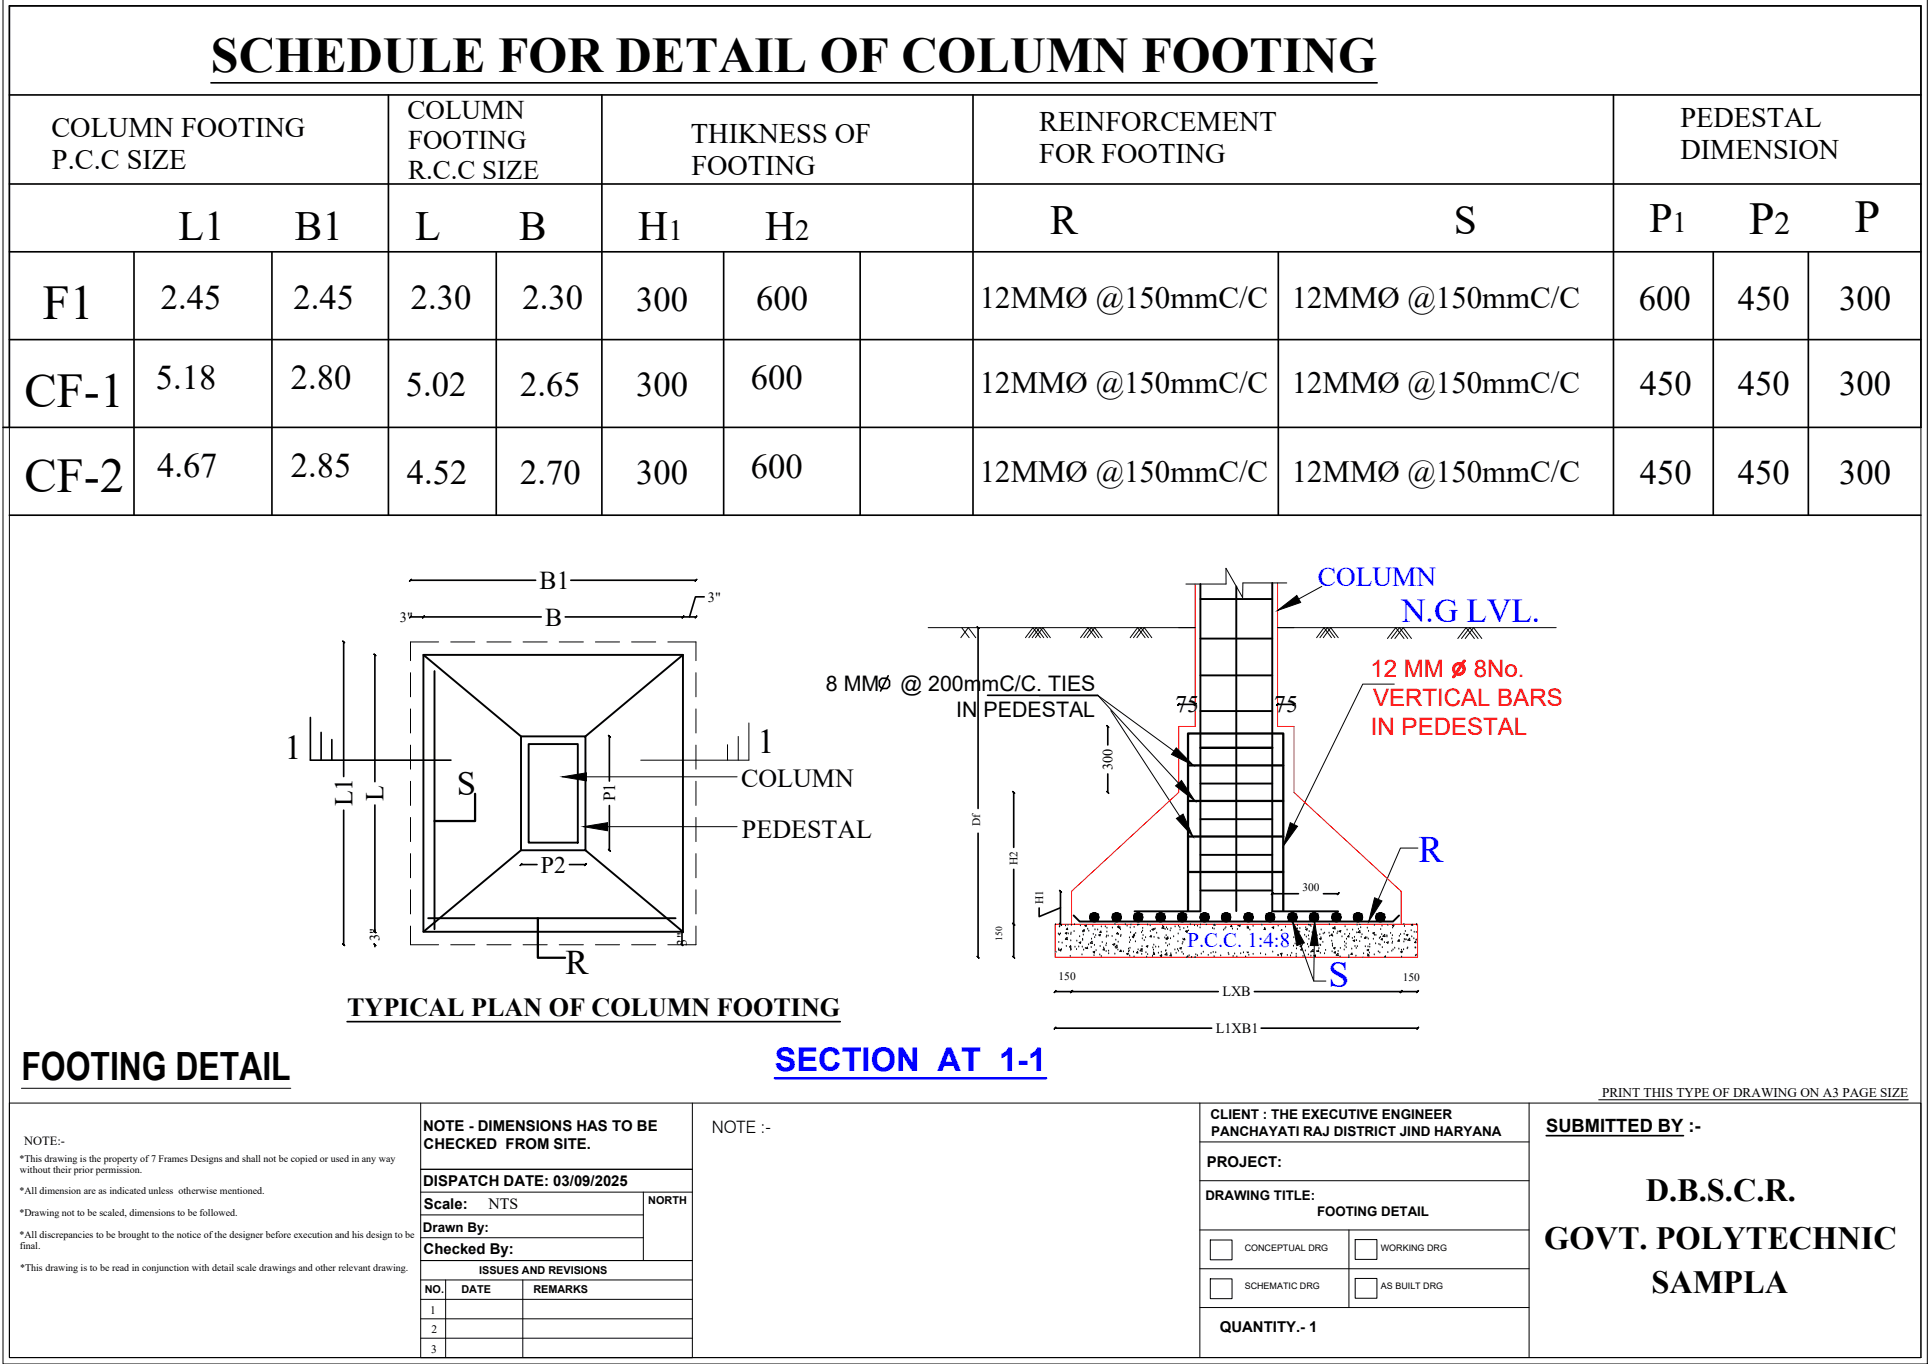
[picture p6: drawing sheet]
<svg xmlns="http://www.w3.org/2000/svg" width="297mm" height="210mm" viewBox="0 0 297 210" stroke-linecap="round" stroke-linejoin="round" font-family="sans-serif">
<defs><g id="words">
<text font-size="7.7" x="32.5" y="11.1">SCHEDULE FOR DETAIL OF COLUMN FOOTING</text>
<g font-size="7.5">
<text x="6.6" y="49.2">F1</text>
<text x="3.8" y="62.7">CF-1</text>
<text x="3.8" y="75.7">CF-2</text>
</g>
<g font-size="7">
<text x="269.2" y="36">P</text>
<text x="285.5" y="35.7">P</text>
</g>
<g font-size="6.4">
<text x="161.6" y="36">R</text>
<text x="223.7" y="36">S</text>
<text x="253.9" y="35.7">P</text>
<text x="27.5" y="36.9">L1</text>
<text x="45.4" y="36.9">B1</text>
<text x="63.9" y="36.9">L</text>
<text x="79.9" y="36.9">B</text>
<text x="98.2" y="36.9">H</text>
<text x="117.7" y="36.9">H</text>
</g>
<text font-size="6" x="3.3" y="166.2">FOOTING DETAIL</text>
<g font-size="5.7" fill="#00f">
<text x="218.3" y="132.6">R</text>
<text x="204.5" y="151.9">S</text>
</g>
<g font-size="5.3">
<text x="24.8" y="47.5">2.45</text>
<text x="45.2" y="47.5">2.45</text>
<text x="63.2" y="47.5">2.30</text>
<text x="80.4" y="47.5">2.30</text>
<text x="97.9" y="47.8">300</text>
<text x="116.4" y="47.6">600</text>
<text x="252.2" y="47.6">600</text>
<text x="267.5" y="47.6">450</text>
<text x="283.1" y="47.6">300</text>
<text x="24" y="59.8">5.18</text>
<text x="44.8" y="59.8">2.80</text>
<text x="115.5" y="59.9">600</text>
<text x="62.4" y="60.9">5.02</text>
<text x="80" y="60.9">2.65</text>
<text x="97.9" y="60.9">300</text>
<text x="252.4" y="60.8">450</text>
<text x="267.5" y="60.8">450</text>
<text x="283.1" y="60.8">300</text>
<text x="24.2" y="73.4">4.67</text>
<text x="44.8" y="73.4">2.85</text>
<text x="62.6" y="74.5">4.52</text>
<text x="80" y="74.5">2.70</text>
<text x="97.9" y="74.5">300</text>
<text x="115.5" y="73.5">600</text>
<text x="252.4" y="74.5">450</text>
<text x="267.5" y="74.5">450</text>
<text x="283.1" y="74.5">300</text>
<text x="43.8" y="116.8">1</text>
<text x="116.6" y="115.8">1</text>
<text x="70.3" y="122.3">S</text>
<text x="87" y="149.8">R</text>
</g>
<text font-size="5.2" fill="#00f" x="215.7" y="95.8">N.G LVL.</text>
<text font-size="5" fill="#00f" x="119.2" y="164.9">SECTION AT 1-1</text>
<g font-size="5">
<text x="253.3" y="184.8">D.B.S.C.R.</text>
<text x="237.7" y="192.2">GOVT. POLYTECHNIC</text>
<text x="254.2" y="198.9">SAMPLA</text>
</g>
<text font-size="4.9" x="273.1" y="36">2</text>
<g font-size="4.8">
<text x="150.8" y="47.3">12MMØ @150mmC/C</text>
<text x="198.8" y="47.3">12MMØ @150mmC/C</text>
<text x="150.8" y="60.5">12MMØ @150mmC/C</text>
<text x="198.8" y="60.5">12MMØ @150mmC/C</text>
<text x="150.8" y="74.2">12MMØ @150mmC/C</text>
<text x="198.8" y="74.2">12MMØ @150mmC/C</text>
</g>
<g font-size="4.5">
<text x="257.4" y="35.7">1</text>
<text x="102.9" y="36.9">1</text>
<text x="122.4" y="36.9">2</text>
</g>
<g font-size="4.4">
<text x="7.9" y="21">COLUMN FOOTING</text>
<text x="106.3" y="22">THIKNESS OF</text>
<text x="160" y="20.2">REINFORCEMENT</text>
<text x="258.6" y="19.6">PEDESTAL</text>
<text x="8" y="26">P.C.C SIZE</text>
<text x="106.4" y="26.9">FOOTING</text>
<text x="160" y="25.1">FOR FOOTING</text>
<text x="258.6" y="24.5">DIMENSION</text>
</g>
<g font-size="4.2">
<text x="62.7" y="18.2">COLUMN</text>
<text x="62.8" y="22.9">FOOTING</text>
<text x="62.8" y="27.6">R.C.C SIZE</text>
</g>
<text font-size="4.2" fill="#00f" x="202.8" y="90.1">COLUMN</text>
<g font-size="4">
<text x="83" y="90.6">B1</text>
<text x="83.9" y="96.3">B</text>
<text x="54.2" y="124.1" transform="rotate(-90 54.2 124.1)">L1</text>
<text x="59" y="123.3" transform="rotate(-90 59 123.3)">L</text>
<text x="114.1" y="121.1">COLUMN</text>
<text x="114.2" y="128.9">PEDESTAL</text>
<text x="53.4" y="156.4">TYPICAL PLAN OF COLUMN FOOTING</text>
</g>
<g font-size="3.7" fill="#f00">
<text x="210.9" y="104.2">12 MM</text>
<text x="226.8" y="104.2">8No.</text>
<text x="211" y="113.1">IN PEDESTAL</text>
<text x="211.3" y="108.7">VERTICAL BARS</text>
</g>
<g font-size="3.7">
<text x="180.9" y="109.6">75</text>
<text x="196.1" y="109.6">75</text>
<text x="83.3" y="134.3">P2</text>
</g>
<g font-size="3.3">
<text x="127.1" y="106.3">8 MM</text>
<text x="138.6" y="106.3">@ 200mmC/C. TIES</text>
<text x="147.2" y="110.3">IN PEDESTAL</text>
</g>
<text font-size="3.2" fill="#00f" x="182.8" y="145.7">P.C.C. 1:4:8</text>
<text font-size="2.8" x="238" y="174.2">SUBMITTED BY :-</text>
<g font-size="2.6">
<text x="94.7" y="123.3" transform="rotate(-90 94.7 123.3)">P1</text>
<text x="109.5" y="174.3">NOTE :-</text>
</g>
<text font-size="2.4" x="75.2" y="186.1">NTS</text>
<g font-size="2.3">
<text x="65.1" y="174.1">NOTE - DIMENSIONS HAS TO BE</text>
<text x="65.2" y="176.9">CHECKED FROM SITE.</text>
<text x="185.7" y="179.6">PROJECT:</text>
<text x="65.1" y="182.5">DISPATCH DATE: 03/09/2025</text>
<text x="65.2" y="186">Scale:</text>
<text x="65.2" y="193">Checked By:</text>
<text x="187.7" y="205">QUANTITY.- 1</text>
</g>
<g font-size="2.2">
<text x="61.6" y="95.7">3&quot;</text>
<text x="109" y="92.6">3&quot;</text>
<text x="171.2" y="118.5" transform="rotate(-90 171.2 118.5)">300</text>
<text x="58.4" y="144.8" transform="rotate(-90 58.4 144.8)">3&quot;</text>
<text x="105.7" y="145.5" transform="rotate(-90 105.7 145.5)">3&quot;</text>
<text x="188.1" y="153.3">LXB</text>
<text x="187.1" y="159">L1XB1</text>
</g>
<g font-size="2.1">
<text x="186.3" y="172.2">CLIENT : THE EXECUTIVE ENGINEER</text>
<text x="186.4" y="174.9">PANCHAYATI RAJ DISTRICT JIND HARYANA</text>
<text x="65.1" y="189.6">Drawn By:</text>
</g>
<g font-size="2">
<text x="246.6" y="168.8">PRINT THIS TYPE OF DRAWING ON A3 PAGE SIZE</text>
<text x="185.5" y="184.6">DRAWING TITLE:</text>
<text x="202.7" y="187.1">FOOTING DETAIL</text>
</g>
<text font-size="1.9" x="3.7" y="176.1">NOTE:-</text>
<g font-size="1.8">
<text x="150.9" y="127.1" transform="rotate(-90 150.9 127.1)">Df</text>
<text x="156.6" y="133.1" transform="rotate(-90 156.6 133.1)">H2</text>
<text x="200.4" y="137.1">300</text>
<text x="160.5" y="139.1" transform="rotate(-90 160.5 139.1)">H1</text>
<text x="162.9" y="150.8">150</text>
<text x="215.9" y="150.9">150</text>
<text x="66.2" y="202.2">1</text>
<text x="66.4" y="208.1">3</text>
<text x="66.4" y="205.2">2</text>
</g>
<g font-size="1.7">
<text x="99.8" y="185.3">NORTH</text>
<text x="73.7" y="196">ISSUES AND REVISIONS</text>
<text x="65.4" y="198.9">NO.</text>
<text x="71" y="198.9">DATE</text>
<text x="82.1" y="198.9">REMARKS</text>
</g>
<g font-size="1.5">
<text x="154.2" y="144.7" transform="rotate(-90 154.2 144.7)">150</text>
<text x="3" y="178.9">*This drawing is the property of 7 Frames Designs and shall not be copied or used in any way</text>
<text x="3" y="183.8">*All dimension are as indicated unless otherwise mentioned.</text>
<text x="3.1" y="180.6">without their prior permission.</text>
<text x="3" y="187.1">*Drawing not to be scaled, dimensions to be followed.</text>
<text x="3" y="190.5">*All discrepancies to be brought to the notice of the designer before execution and his design to be</text>
<text x="3" y="192.2">final.</text>
<text x="3.1" y="195.6">*This drawing is to be read in conjunction with detail scale drawings and other relevant drawing.</text>
</g>
<g font-size="1.4">
<text x="191.6" y="192.4">CONCEPTUAL DRG</text>
<text x="212.5" y="192.4">WORKING DRG</text>
<text x="191.6" y="198.4">SCHEMATIC DRG</text>
<text x="212.5" y="198.4">AS BUILT DRG</text>
</g>
</g></defs>
<!-- layer: 0 -->
<g fill="none" stroke="#000" stroke-width=".25">
<path d="M1.4 14.6h294.2M32.5 12.7h179.4M59.8 14.6v64.7M92.6 14.6v64.7M149.8 14.6v64.7M248.3 14.6v64.7M1.4 28.3h294.2M1.4 38.7h294.2M20.6 38.7v40.6M41.9 38.7v40.6M76.4 38.7v40.6M111.4 38.7v40.6"/>
<path d="M132.4 38.7v40.6M196.7 38.7v40.6M263.7 38.7v40.6M278.3 38.7v40.6M1.4 52.3h294.2M.5 65.8h295.1v-64.9h-294.2v64.9M1.4 79.3h294.2M52.9 98.8v20.7M63.2 89.3h19.2M63.2 94.9h20.1M87 94.9h20.1M87.8 89.3h19.3"/>
<path d="M108.4 91.8h-1.4l-.9 3.1M150.5 96.6v27.8M47.8 110.4v6.6h21.6M49.4 112.7v4.3M51.1 113.8v3.2M57.7 100.8v19.5M93.8 113.3v6.9M135.7 104.4h.8l.4 .4v.8l-.4 .4h-.8l-.4-.4v-.8zM136.7 104l-1.2 2.3M152 107h16.9M170.5 111.8v2.8M170.5 119.1v2.8"/>
<path d="M181.4 108.4h2.5M196.6 108.4h2.6M52.9 124.7v20.7M57.7 123.9v19.5M80.2 133h2.5M87.6 133h2.5M93.8 124v6.8M150.5 128.2v19.1M156 121.9v8.5M156 133.8v13.5M163.2 139.7l-3.3 1.4v-1.4M163.2 137.2v5"/>
<path d="M195.8 137.5h4M203.7 137.5h2.2M53.4 157.2h75.9M57.7 145.4v.3M105 143.4v2M162.4 152.6h25.1M162.4 158.2h24.1M193.1 152.6h25.1M194.1 158.2h24.1M238 174.8h21.1"/>
</g>
<!-- layer: FORMET LINE -->
<path d="M296.6 -.1v210h-296.1v-210M1.4 .9h294.2v208h-294.2z" fill="none" stroke="#000" stroke-width=".15"/>
<!-- layer: SETXT -->
<g fill="none" stroke="#000" stroke-width=".15">
<path d="M1.4 169.7h294.2v39.2h-294.2zM3.3 167.5h41.5M64.7 179.9h41.9M64.7 169.7v39.2M106.6 169.7v39.2M184.7 175.7h50.6M184.7 169.7v39.2M235.3 169.7v39.2M246 169.2h47.7M64.7 200h41.9M64.7 194h41.9M64.7 197h41.9"/>
<path d="M64.7 190.5h34.3M64.7 187h34.3M64.7 183.5h41.9M68.6 197v11.9M80.5 197v11.9M99 183.5v10.5M184.7 195.2h50.6M184.7 181.7h50.6M184.7 189.3h50.6M186.3 190.8h3.3v3.1h-3.3zM186.3 196.8h3.3v3h-3.3zM207.6 189.3v11.9"/>
<path d="M208.6 190.8h3.3v3h-3.3zM208.6 196.7h3.3v3.1h-3.3zM64.7 205.9h41.9M64.7 202.9h41.9M106.6 208.9h-41.9h41.9M184.7 201.2h50.6"/>
</g>
<!-- layer: FOOTING TEXT -->
<path d="M65.2 100.8h39.9v42.6h-39.9zM65.2 100.8l15 12.5M81.4 114.5h7.5v15.2h-7.5zM105.1 100.8l-15 12.5M80.2 130.8l-15 12.6M90.1 130.8h-9.9v-17.5h9.9v17.5l15 12.6" fill="none" stroke="#000" stroke-width=".3"/>
<g fill="none" stroke="#000" stroke-width=".15">
<path d="M67.5 98.8h-4.3v2.9M69.4 98.8h3.7M74.9 98.8h3.8M80.5 98.8h3.7M86.1 98.8h3.7M91.6 98.8h3.8M97.2 98.8h3.7M102.8 98.8h4.3v2.9M63.2 103.5v3.7M63.2 109.1v3.7M63.2 114.7v3.7M107.1 103.5v3.7"/>
<path d="M107.1 109.1v3.7M107.1 114.7v3.7M63.2 120.2v3.7M63.2 125.8v3.7M63.2 131.4v3.7M63.2 136.9v3.7M107.1 120.2v3.7M107.1 125.8v3.7M107.1 131.4v3.7M107.1 136.9v3.7M63.2 142.5v2.9h4.3M69.4 145.4h3.7"/>
<path d="M74.9 145.4h3.8M80.5 145.4h3.7M86.1 145.4h3.7M91.6 145.4h3.8M97.2 145.4h3.7M107.1 142.5v2.9h-4.3"/>
</g>
<!-- layer: final -->
<path d="M66.9 103.3v39.7M65.9 141.3h38.1" fill="none" stroke="#000" stroke-width=".3"/>
<!-- layer: 0 -->
<path d="M182.8 117.8h14.7M184.8 115.1h11M73.1 122.2v4.1h-6.2M182.8 123.3h14.7M182.8 128.7h14.7M182.8 134.2h14.7M82.8 141.3v6.1h4.2M182.8 140.1v-27.2h14.7v27.2" fill="none" stroke="#000" stroke-width=".35"/>
<!-- layer: FOUNDATION -->
<path d="M196.6 93.9l3-2.3 .6 1.1zM181 115.1l2.7 2.7-3.4-1.7zM86.5 119.5l3.8-.6v1.3zM89.8 127.2l3.7-.6v1.2zM180.9 120.9l.9-.8 2.1 3.2zM181.1 126l1-.7 1.5 3.4zM198.6 126.6l1.1 .6-2.2 3zM211.6 138.2l1.1 .4-2 3.2zM198.9 141.8l1.9 3.3-1.2 .4zM202.3 141.8l.6 3.7h-1.2z" fill="#000" stroke="#000" stroke-width=".15"/>
<g fill="none" stroke="#000" stroke-width=".15">
<path d="M142.9 96.6h41M147.9 98.1l1.1-1.5 1.2 1.5M148 96.6l1.2 1.5M157.8 98.1l1.2-1.5 1.1 1.5M158.3 98.1l1.2-1.5 1.1 1.5M159.4 98.1l1.1-1.5 1.2 1.5M160 96.6l-1.1 1.5M160.1 96.6l1.1 1.5M166.3 98.1l1.1-1.5 1.2 1.5M166.8 98.1l1.2-1.5 1.1 1.5M167.3 98.1l1.2-1.5 1.1 1.5M173.9 98.1l1.2-1.5 1.1 1.5"/>
<path d="M174.5 98.1l1.1-1.5 1.1 1.5M175 98.1l1.1-1.5 1.2 1.5M196.6 96.6h42.9M202.6 98.1l1.2-1.5 1.1 1.5M203.1 98.1l1.2-1.5 1.1 1.5M203.4 90.2l-3.5 2M203.7 98.1l1.1-1.5 1.2 1.5M213.5 98.3l1.3-1.7 1.3 1.7M214.1 98.3l1.3-1.7 1.3 1.7M214.7 98.3l1.3-1.7 1.2 1.7M224.4 98.3l1.2-1.7 1.3 1.7M224.9 98.3l1.3-1.7 1.3 1.7"/>
<path d="M225.5 98.3l1.3-1.7 1.3 1.7M90.3 119.5h23.1M112 114.6v2.4M113.6 113.3v3.7M115.3 111.3v5.7h-16.7M171 109.4l10.6 16.2M180.7 115.6l-11.8-8.6 12.5 13.5M214.6 105.3h-4.9l-10.6 21.6M93.5 127.2h19.9M218.2 130.5h-2.7l-3.4 7.9M200.2 145.3l2 5.7h1.9M202.3 145.5l-.1 5.5"/>
</g>
<!-- layer: final -->
<path d="M183.9 89.9v21.9h-2.5v10.1l-16.5 15.3v5M196.6 89.7v22.1h2.6v10.1l16.4 15.3v5M162.4 142.2h55.8v5.1h-55.8z" fill="none" stroke="#f00" stroke-width=".15"/>
<!-- layer: 0 -->
<g fill="none" stroke="#000" stroke-width=".15">
<path d="M198 89.7h-6.7l-.1 2.3-2.5-4.5v2.4h-6.2M160 107.1h9M162.4 142.3h.1M162.5 146.5h.1M162.9 143.7h.1M162.9 146.2h.1M162.9 146h.1M163 145h.1M163 143.8h.1M163 142.6h.1M163.1 143.9h.1M163.1 142.6h.1"/>
<path d="M163.2 143.7h.1M163.3 146.1l-.1 .2M163.3 146.1l-.2 .1 .2 .1M163.4 146.1h.1M163.5 145.1h.1M164 142.5h.1M164.1 144.5h.1M164.1 145.6h.1M164.1 143.7l-.1-.1 .2-.1-.1 .2M164.3 142.8l-.2 .2h.2v-.2M164.3 144.6l-.3-.1 .2-.3 .1 .4M164.4 142.4h.1"/>
<path d="M164.4 143.7h.1M164.7 147.2h.1M164.8 146h.1M164.8 145.5l-.2 .2h.2v-.2M164.8 146.2h.1M164.8 144.8h.1M164.8 143.8h.1M164.8 143.6h.1M164.9 146.1h.1M164.9 142.4h.1M165.3 143.4h.1M165.4 142.3h.1"/>
<path d="M165.4 145.8h.1M165.7 146.1h.1M165.7 144.8h.1M166 145.7h.1M166.2 144.1h.1M166.3 142.5h.1M166.3 145v.2M166.3 145h-.2l.2 .2M166.5 146.9h.1M166.6 145.7h.1M166.6 144.6h.1M166.6 144.7h.1"/>
<path d="M166.7 143.4h.1M166.7 143.9h.1M166.8 146.2h.1M166.9 143l-.2 .2 .2 .1v-.2M167 145.9h.1M167.2 142.3l-.2 .1 .1 .2M167.2 142.4l-.1 .2M167.4 145.7l-.2 .2 .2 .1v-.2M167.4 143h.1M167.5 145.4h.1M167.6 143.3h.1M167.9 145.8h.1"/>
<path d="M168 144.5h.1M168.1 145.2l-.3-.1 .3-.3v.4M168.2 142.6h.1M168.3 143.8h.1M168.4 147.1h.1M168.4 146.7h.1M168.4 145.5h.1M168.5 144.3h.1M168.5 146.4l-.3 .1 .2 .1M168.5 146.4l-.1 .2M168.5 143.1h.1M168.6 144h.1"/>
<path d="M168.7 146.3h.1M168.9 143.1h.1M169.3 147h.1M169.3 145.7h.1M169.4 143.8l-.3 .1 .2 .1 .1-.2M169.4 143.3l.1 .2M169.4 143.3l-.1 .2h.2M169.5 147.2h.1M169.5 142.6h.1M169.6 145h.1M169.9 145.9h.1M170 146.2h-.2l.1-.2 .1 .2"/>
<path d="M170.1 142.6h.1M170.2 145.5h.1M170.2 146.4h.1M170.3 144.2h.1M170.3 145.2h.1M170.3 144h.1M170.4 143.4h.1M170.4 142.8h.1M170.6 144.1h.1M170.6 146.4h.1M170.6 146.8h.1M171.2 144.1h.1"/>
<path d="M171.2 142.8h.1M171.5 145.3l-.1 .2M171.5 145.2l-.2 .1 .1 .2M171.6 145.4h.1M171.6 146.8h.1M171.6 142.3h.1M171.7 144.7h.1M171.8 146h.1M171.9 145.4l-.3 .3 .3 .1v-.3M172 143.5l-.2 .2h.2M172 143.5v.2M172 142.7h.1"/>
<path d="M172 146.2h.1M172.1 145h.1M172.1 142.7h.1M172.1 143.8h.1M172.2 142.6h.1M172.4 142.6l-.3 .1 .2 .1 .1-.1M172.5 143.1h.1M172.5 144.1h.1M172.5 146.2v.2M172.5 146.2l-.2 .2h.2M172.5 143.9h.1M172.5 146.4h.1"/>
<path d="M172.9 146.5h.1M173.2 142.3h.1M173.5 142.5h.1M173.6 146.7l-.2 .1 .2 .1v-.2M173.7 146.5h.1M173.7 146.1h.1M173.8 146.3h.1M173.8 144.3h.1M173.8 145.1h.1M173.9 147.1h.1M173.9 145.9h.1M173.9 142.8h.1"/>
<path d="M174 144.7h.1M174 143.5h.1M174 142.3h.1M174.4 144.2h.1M174.5 146.5h.1M174.5 144.1l-.1 .2M174.5 144.1l-.2 .1 .2 .1M174.5 147.3h.1M174.5 142.7h.1M174.6 143.7v.3M174.6 143.7l-.2 .2h.2M174.7 144.9h.1"/>
<path d="M174.8 143.6h.1M175 142.2h.3M175.1 146.4v.3M175.1 146.4l-.2 .2h.2M175.1 142.4h.1M175.2 146.2h.1M175.6 146.1h.1M175.7 143.5h.1M175.7 146.9h.1M175.7 146.1l.1 .3M175.7 146l-.2 .3 .3 .1M175.8 145.7h.1"/>
<path d="M175.8 146.1h.1M175.8 144.5h.1M175.8 143.3h.1M175.9 142.9h.1M175.9 144h.1M176.1 144.8h.1M176.3 144.3h.1M176.4 146.6h.1M176.5 147.3h.1M176.6 146.9h.1M176.6 142.3h.1M176.7 145.5l-.3 .1 .2 .1 .1-.1"/>
<path d="M177 142.5h.1M177 143.3h.1M177.2 143.9l-.2 .2 .2 .1M177.2 144v.2M177.4 147.2h.1M177.4 145.9h.1M177.5 146.6h.1M177.5 146.2h.1M177.5 142.9v.3M177.5 142.9l-.2 .1 .2 .1M177.6 145.4h.1M177.6 144.2h.1"/>
<path d="M177.7 143h.1M177.7 146.6l-.2 .2 .2 .1M177.7 146.7v.2M177.8 143h.1M177.9 145.7h.1M178 143.6h.1M178.2 144.4h.1M178.3 146.7h.1M178.3 145.8h.1M178.4 144.5h.1M178.7 146.5h.1M178.7 147h.1"/>
<path d="M178.7 147.2l-.1-.1 .2-.1-.1 .2M178.9 142.6h.1M179.1 142.6v.3M179.1 142.5l-.3 .3 .3 .1M179.3 144.3h.1M179.3 143h.1M179.4 146.4h.1M179.4 145.2h.1M179.4 146.3h.1M179.5 144h.1M179.5 142.8h.1M179.6 146.6v.4l-.3-.1z"/>
<path d="M179.7 144.4l-.3 .1 .2 .1M179.7 144.4l-.1 .2M179.7 145.6h.1M179.7 143h.1M179.7 144.2l.1 .2M179.7 144.2l-.1 .2h.2M180 145.4h.1M180.1 143.2h.1M180.1 144.5h.1M180.2 146.8h.1M180.2 142.9h.1M180.2 146.9l.1 .2"/>
<path d="M180.2 146.9l-.1 .2h.2M180.6 144.2h.1M180.8 146.2h.1M180.9 142.6h.1M181 146.7h.1M181.2 146.1h.1M181.3 144.9h.1M181.3 143.7h.1M181.4 146.4h.1M181.4 142.5h.1M181.6 142.7h.1M181.6 143.1h.1"/>
<path d="M181.8 145.8v.3M181.8 145.8l-.2 .1 .2 .1M181.9 146.6h.1M182 145.3h.1M182.1 145h.1M182.1 144.5h.1M182.1 146.9h.1M182.2 142.9h.1M182.3 144.4l-.2 .2h.3l-.1-.2M182.7 143.2l-.1 .3M182.7 143.2l-.2 .1 .1 .1M182.8 142.7h.1"/>
<path d="M182.8 143.3l-.1 .1h.1M182.8 147.1l-.1 .2M182.8 147.1v.2M182.9 143.1v.1M182.9 143.2h.1M183 147.1h.1M183.2 142.3h.1M183.4 147.2l-.1 .1M183.4 147.2v.1M183.8 142.4h.1M184 147.3h.1M184 147.3h-.1"/>
<path d="M184 146.9h.1M184.3 147.1h.1M184.3 142.5h.1M184.7 142.8h.1M184.7 142.3h.1M184.9 146.8h.1M185.2 146.5h.1M185.6 142.2v.1M186 147h.1M186.4 146.7h.1M186.6 142.9h.1M186.7 146.6h.1"/>
<path d="M186.9 143h.1M186.9 147.2h.1M186.9 142.2l-.1 .1 .2 .1M187 142.2v.2M187.1 146.6h.1M187.9 147.1h.1M188.3 143.1h.1M188.5 143h.1M188.7 142.7h.1M189 146.7h.1M189.1 146.9h.1M189.5 142.4l-.1 .2h.2"/>
<path d="M189.5 142.4l.1 .2M189.7 143h.1M189.8 147.2h.1M190 146.8h.1M190.4 147.3h.1M190.4 143h.1M190.5 142.5h.1M190.9 142.3l-.3 .1 .2 .2M190.9 142.4l-.1 .2M191 146.8h.1M191.4 146.6h.1M191.7 147.3h.1"/>
<path d="M191.9 146.5l.2 .1M192 142.7h.1M192.1 142.6l.1 .2M192.1 146.5v.1M192.1 142.6l-.2 .2h.3M192.2 147h.1M192.4 143.1h.1M192.9 142.6h.1M192.9 146.9h.1M194 146.8h.1M194.2 142.4h.1M194.6 142.9h.1"/>
<path d="M194.7 142.8l-.2 .2h.2v-.2M194.8 146.9h.1M195.9 146.5h.1M196 142.9h.1M196 142.6l-.2 .1 .2 .1M196 142.7v.2M196.7 147h.1M196.7 147.1h.1M196.7 142.5h.1M197.2 143.2l.1-.2v.2M197.2 147.1h.1M197.3 146.7l-.2 .1 .1 .1 .1-.2"/>
<path d="M197.9 142.7h.1M198.1 147h.1M198.6 147.1h.1M198.8 146.7h.1M199.1 145.6h.1M199.1 144.3h.1M199.3 145.3h.1M199.5 147.2h.1M199.5 146.8h.1M199.5 146h.1M199.6 144.8h.1M199.6 143.6h.1"/>
<path d="M199.7 142.4h.1M199.7 142.9h.1M199.9 143.5h-.2l.2-.2v.2M200 144.2h.1M200 143.4h.1M200.1 142.9h.1M200.3 145.5l-.2 .1 .2 .1v-.2M200.3 146l.1 .2M200.3 146l-.1 .2h.2M200.4 145.4h.1M200.5 147.2h.1M200.8 143.9h.1"/>
<path d="M200.9 146.3h.1M201 142.8h.1M201 144.2h.1M201.2 142.9l-.1 .3M201.2 142.9l-.2 .1 .1 .1M201.2 145.3h.1M201.4 146.9h.1M201.4 144h.1M201.4 145.8h.1M201.4 142.2l-.1 .1h.4l-.1-.1M201.5 144.6h.1M201.5 143.4h.1"/>
<path d="M201.8 146.6h.1M201.8 147.1h.1M201.8 142.6h.1M201.9 143.5h.1M202.1 146.1v.4M202.1 146.1l-.3 .3h.3M202.3 142.6h.1M202.4 147.2l-.2-.1 .3-.1-.1 .2M202.4 143.5l-.1 .2h.2M202.4 143.5l.1 .2M202.5 147.3h.1M202.7 146.4h.1"/>
<path d="M202.7 145.1h.1M202.7 144h.1M202.9 146.2l-.1 .2h.2l-.1-.2M203 146h.1M203.1 143.8h.1M203.2 145.4h.1M203.2 146.7h.1M203.2 145.5h.1M203.3 144.6l-.2-.1 .2-.1v.2M203.3 144.3h.1M203.3 143.1h.1M203.6 145h.1"/>
<path d="M203.7 143.7h.1M203.9 146.8h.1M203.9 143.6h.1M204 146.3h.1M204.6 143.6h.1M204.6 142.3h.1M204.6 144.1h.1M205 144.8h.1M205 143.7v.3M205 143.7l-.2 .2h.2M205 146.5h.1M205.1 145.3h.1"/>
<path d="M205.1 145.5h.1M205.1 145.6h.1M205.1 144.1h.1M205.2 142.9h.1M205.2 143.5h.1M205.5 142.6l-.3 .3h.3M205.5 142.6v.4M205.5 145.8l-.1 .2M205.5 145.8l-.3 .1 .2 .1M205.5 146.6h-.2l.2-.2v.3M205.8 143.7h.1M205.9 143.4h.1"/>
<path d="M205.9 146.4h.1M206 147h-.3l.2-.3 .1 .4M206.2 147.2h.1M206.3 145.9h.1M206.4 143.2l-.1 .2M206.4 143.2l-.3 .1 .2 .1M206.5 144.2h.1M206.9 146.2h.1M206.9 145h.1M207 143.8h.1M207 145.6h.1M207 142.6h.1"/>
<path d="M207.2 145.3h.1M207.2 145.8h.1M207.2 144.5h.1M207.3 143.1h.1M207.6 143.9l-.2 .2 .2 .1M207.6 144v.2M207.6 147.1h.1M207.6 147.3h.1M207.6 147.2l-.1 .1M207.7 143.8h.1M208 146.1h.1M208.1 146.6l-.2 .3h.2"/>
<path d="M208.1 146.7v.2M208.1 144.4h.1M208.2 143.1h.1M208.5 144.2h.1M208.5 144.6l-.2 .1 .1 .2M208.5 144.7l-.1 .2M208.5 145.7h.1M208.7 147.1h.1M208.7 145.9h.1M208.8 144.8h.1M208.8 143.6h.1M208.9 142.4h.1"/>
<path d="M208.9 145.7h.1M209.1 143h.1M209.3 144.9h.1M209.3 142.2v.1M209.3 143.5h-.3l.3-.3v.4M209.4 142.8h.1M209.5 144.2h.1M209.6 143.8h.1M209.8 147.3h-.1M209.9 146.8h.1M210.1 145.7h.1M210.1 144.2l.1 .2"/>
<path d="M210.2 144.2l-.2 .2h.2M210.4 144.3h.1M210.4 142.8h.1M210.5 146.9h.1M210.5 145.7h.1M210.6 144.5h.1M210.6 143.3h.1M210.6 146.9l.1 .2M210.7 146.9l-.2 .2h.2M210.7 146.1l-.3 .1 .2 .1v-.2M210.8 146.7h.1M210.8 145.4h.1"/>
<path d="M210.8 145.8h.1M211.4 144.5h.1M211.5 146.9h.1M211.5 142.4h.1M211.5 143.5l-.2 .1 .2 .1M211.5 143.5v.2M211.5 143.9h.1M211.7 145.2h.1M211.8 143.9h.1M212.1 146.5h.1M212.2 145.3h.1M212.3 144.4h.1"/>
<path d="M212.4 146.6h.1M212.4 145.4h.1M212.4 144.2h.1M212.5 143h.1M212.7 143.8h.1M212.7 142.5h.1M212.7 144.4l-.1 .2h.2l-.1-.2M212.7 145.8h.1M213.1 145.1h.1M213.1 143.8l-.3 .3h.4l-.1-.3M213.2 147.1l.1 .2M213.2 147.1l-.1 .2"/>
<path d="M213.5 144h.1M213.5 144.2h.1M213.6 142.4h.1M213.6 146.6h.1M213.7 144.9l-.3 .1 .2 .2 .1-.2M214 143.6h.1M214.2 146.4h.1M214.2 144.5h.1M214.3 145.2h.1M214.3 144h.1M214.3 145h.1M214.3 142.8h.1"/>
<path d="M214.4 146.2h.1M214.5 142.3l-.2 .1 .2 .1v-.1M214.7 145.9h.1M215.3 146.1h.1M215.3 144.6v.2h-.2zM215.3 144.8h.1M215.4 144.1h.1M215.6 143.8h.1M215.7 146.2h.1M215.7 147.3h.1M215.8 146.4l-.2 .1 .1 .1M215.8 146.4l-.1 .2"/>
<path d="M216 146.2h.1M216.1 145h.1M216.1 142.3h.1M216.1 143.8h.1M216.1 144.6h.1M216.2 142.6h.1M216.2 144.6h.1M216.3 143.3h.1M216.4 144.6h.1M216.6 146h.1M216.7 145.9h.1M216.7 143.8l-.1 .2"/>
<path d="M216.7 143.8l-.3 .1 .2 .1M216.9 144.4l.1 .4M217 144.4l-.3 .3h.3M217.2 143.2h.1M217.3 144.2h.1M217.3 142.2l-.1 .1 .2 .1M217.4 142.2v.2M217.6 144.5h.1M217.7 143.5h.1M217.8 145.9h.1M217.8 147.1h.1M217.9 145.9h.1"/>
<path d="M217.9 144.7h.1M217.9 145.1l-.2-.1 .2-.2v.3M218 143.5h.1M218 147h.1M218 142.3h.1M218 144.7h.1"/>
</g>
<g fill="none" stroke="#000" stroke-width=".3">
<path d="M184.7 89.9v50.3h-10.1M184.7 98.3h11.1M184.7 92.2h11.1M190.3 90.2v50M195.8 89.7v50.5h10.1M184.7 103.9h11.1M184.7 109.4h11.1M184.7 115.1h11.1M184.7 120.6h11.1M184.7 126.1h11.1M184.7 131.6h11.1M184.7 137h11.1"/>
<path d="M165.2 140.9l1 .9h48.2l.9-.9"/>
<circle cx="168.4" cy="141.2" r=".65"/>
<circle cx="171.9" cy="141.2" r=".65"/>
<circle cx="175.2" cy="141.2" r=".65"/>
<circle cx="178.6" cy="141.2" r=".65"/>
<circle cx="181.9" cy="141.2" r=".65"/>
<circle cx="185.4" cy="141.2" r=".65"/>
<circle cx="188.7" cy="141.2" r=".65"/>
<circle cx="192.2" cy="141.2" r=".65"/>
<circle cx="195.5" cy="141.2" r=".65"/>
<circle cx="198.9" cy="141.2" r=".65"/>
<circle cx="202.2" cy="141.2" r=".65"/>
<circle cx="205.7" cy="141.2" r=".65"/>
<circle cx="209" cy="141.2" r=".65"/>
<circle cx="212.4" cy="141.2" r=".65"/>
</g>
<!-- layer: COLUMN -->
<path d="M119.2 165.9h41.8" fill="none" stroke="#00f" stroke-width=".35"/>
<!-- layer: 0 -->
<g fill="#000" stroke="#000" stroke-width=".15">
<path d="M168.4 140.5h.1zM168.4 141.8h.1zM171.8 140.5h.1zM171.8 141.8h.1zM175.1 140.5h.1zM175.1 141.8h.1zM178.6 140.5h.1zM178.6 141.8h.1zM181.9 140.5h.1zM181.9 141.8h.1zM185.3 140.5h.1zM185.3 141.8h.1z"/>
<path d="M188.7 140.5h.1zM188.7 141.8h.1zM192.1 140.5h.1zM192.1 141.8h.1zM195.4 140.5h.1zM195.4 141.8h.1zM198.9 140.5h.1zM198.9 141.8h.1zM202.2 140.5h.1zM202.2 141.8h.1zM205.6 140.5h.1zM205.6 141.8h.1z"/>
<path d="M212.4 140.5h.1zM212.4 141.8h.1z"/>
<path d="M52.7 98.7l.4 .2zM52.7 98.7l.4 .2z"/>
<path d="M63.3 89.1l-.3 .4zM63.3 89.1l-.3 .4z"/>
<path d="M63.3 94.8l-.3 .3zM63.3 94.8l-.3 .3z"/>
<path d="M65 95.1l.3-.3zM65.3 94.8l-.3 .3z"/>
<path d="M65.3 94.8l-.3 .3zM65.3 94.8l-.3 .3z"/>
<path d="M105 95.1l.2-.3zM105.2 94.8l-.2 .3z"/>
<path d="M105.2 94.8l-.2 .3zM105.2 94.8l-.2 .3z"/>
<path d="M107 89.4l.2-.3zM107.2 89.1l-.2 .4z"/>
<path d="M107 95.1l.2-.3zM107.2 94.8l-.2 .3z"/>
<path d="M150.4 96.4l.3 .3zM150.4 96.4l.3 .3z"/>
<path d="M57.5 100.7l.4 .2zM57.5 100.7l.4 .2z"/>
<path d="M93.6 113.2l.4 .2zM93.6 113.2l.4 .2z"/>
<path d="M170.3 111.7l.4 .2zM170.3 111.7l.4 .2z"/>
<path d="M181.5 108.2l-.2 .4zM181.5 108.2l-.2 .4z"/>
<path d="M183.8 108.5l.3-.3zM184.1 108.2l-.3 .4z"/>
<path d="M196.8 108.2l-.3 .4zM196.8 108.2l-.3 .4z"/>
<path d="M199 108.5l.3-.3zM199.3 108.2l-.3 .4z"/>
<path d="M80.3 132.9l-.3 .3zM80.3 132.9l-.3 .3z"/>
<path d="M89.9 133.2l.3-.3zM90.2 132.9l-.2 .3z"/>
<path d="M93.7 130.7l.3 .3zM93.6 130.7l.4 .3z"/>
<path d="M155.8 121.8l.4 .3zM155.8 121.8l.4 .3z"/>
<path d="M163.1 137l.3 .3zM163.1 137l.3 .3z"/>
<path d="M170.4 121.8l.3 .3zM170.3 121.8l.4 .3z"/>
<path d="M195.9 137.4l-.2 .3zM195.9 137.4l-.2 .3z"/>
<path d="M206.1 137.4l-.3 .3zM206.1 137.4l-.3 .3z"/>
<path d="M52.8 145.2l.3 .3zM52.7 145.2l.4 .3z"/>
<path d="M57.5 143.2l.4 .3zM57.5 143.2l.4 .3z"/>
<path d="M57.5 143.2l.4 .3zM57.5 143.2l.4 .3z"/>
<path d="M57.5 145.2l.4 .3zM57.6 145.2l.3 .3z"/>
<path d="M104.8 145.2l.3 .3zM104.8 145.2l.3 .3z"/>
<path d="M104.8 143.2l.3 .3zM104.8 143.2l.3 .3z"/>
<path d="M150.4 147.1l.3 .3zM150.4 147.2l.3 .2z"/>
<path d="M155.9 142.1l.3 .3zM155.8 142.1l.4 .3z"/>
<path d="M155.9 147.1l.3 .3zM155.8 147.2l.4 .2z"/>
<path d="M155.8 142.1l.4 .3zM155.8 142.1l.4 .3z"/>
<path d="M162.5 152.4l-.3 .4zM162.5 152.4l-.3 .4z"/>
<path d="M162.5 158.1l-.3 .3zM162.5 158.1l-.3 .3z"/>
<path d="M163.1 142.1l.3 .3zM163.1 142.1l.3 .3z"/>
<path d="M165.1 152.4l-.3 .4zM165.1 152.4l-.3 .4z"/>
<path d="M165.1 152.4l-.3 .4zM165.1 152.4l-.3 .4z"/>
<path d="M168.4 140.5h.1zM168.3 140.5h.2z"/>
<path d="M168.3 140.5h.2zM168.3 140.5h.2z"/>
<path d="M168.3 141.8h.2zM168.3 141.8h.2z"/>
<path d="M168.3 140.5h.2zM168.3 140.5h.2z"/>
<path d="M168.3 141.8h.2zM168.3 141.8h.2z"/>
<path d="M168.3 140.5h.3zM168.3 140.5h.3z"/>
<path d="M168.3 141.8h.2zM168.3 141.8h.2z"/>
<path d="M168.3 140.5h.3zM168.2 140.5h.4z"/>
<path d="M168.3 141.8h.3zM168.3 141.8h.2z"/>
<path d="M168.2 140.5l.4 .1zM168.2 140.6h.4z"/>
<path d="M168.2 141.8h.4zM168.2 141.8h.4z"/>
<path d="M168.2 140.6h.5zM168.2 140.6h.5z"/>
<path d="M168.2 141.8h.4zM168.2 141.8h.4z"/>
<path d="M168.2 140.6h.5zM168.1 140.6h.6z"/>
<path d="M168.2 141.8h.5zM168.2 141.8h.4z"/>
<path d="M168.1 140.6h.6zM168.1 140.6h.6z"/>
<path d="M168.1 141.7h.6zM168.1 141.7l.6 .1z"/>
<path d="M168.1 140.6h.6zM168.1 140.6h.6z"/>
<path d="M168.1 141.7h.6zM168.1 141.7h.6z"/>
<path d="M168.1 140.6h.7zM168.1 140.6h.7z"/>
<path d="M168.1 141.7h.6zM168.1 141.7h.6z"/>
<path d="M168.1 140.6h.7zM168.1 140.6h.7z"/>
<path d="M168.1 141.7h.7zM168.1 141.7h.6z"/>
<path d="M168 140.6h.8zM168 140.6h.8z"/>
<path d="M168 141.7h.8zM168 141.7h.8z"/>
<path d="M168 140.6l.8 .1zM168 140.6l.8 .1z"/>
<path d="M168 141.7h.8zM168 141.7h.8z"/>
<path d="M168 140.7h.9zM168 140.7h.9z"/>
<path d="M168 141.7h.8zM168 141.7h.8z"/>
<path d="M168 140.7h.9zM168 140.7h.9z"/>
<path d="M168 141.6h.9zM168 141.6l.8 .1z"/>
<path d="M168 140.7h.9zM168 140.7h.9z"/>
<path d="M168 141.6h.9zM168 141.6h.9z"/>
<path d="M167.9 140.7l1 .1zM167.9 140.7l1 .1z"/>
<path d="M167.9 141.6h1zM167.9 141.6h1z"/>
<path d="M167.9 140.8h1zM167.9 140.8h1z"/>
<path d="M167.9 141.6h1zM167.9 141.6h1z"/>
<path d="M167.9 140.8h1.1zM167.9 140.8h1.1z"/>
<path d="M167.9 141.5h1zM167.9 141.5l1 .1z"/>
<path d="M167.9 140.8h1.1zM167.9 140.8h1.1z"/>
<path d="M167.9 141.5h1.1zM167.9 141.5h1z"/>
<path d="M167.9 140.8h1.1zM167.9 140.8h1.1z"/>
<path d="M167.9 141.5h1.1zM167.9 141.5h1.1z"/>
<path d="M167.8 140.8l1.2 .1zM167.8 140.8l1.2 .1z"/>
<path d="M167.8 141.5h1.2zM167.8 141.5h1.2z"/>
<path d="M167.8 140.9h1.2zM167.8 140.9h1.2z"/>
<path d="M167.8 141.4h1.2zM167.8 141.4l1.2 .1z"/>
<path d="M167.8 140.9h1.2zM167.8 140.9h1.2z"/>
<path d="M167.8 141.4h1.2zM167.8 141.4h1.2z"/>
<path d="M167.8 140.9l1.2 .1zM167.8 140.9l1.2 .1z"/>
<path d="M167.8 141.4h1.2zM167.8 141.4h1.2z"/>
<path d="M167.8 141h1.2zM167.8 141h1.2z"/>
<path d="M167.8 141.4h1.2zM167.8 141.4h1.2z"/>
<path d="M167.8 141h1.3zM167.8 141h1.3z"/>
<path d="M167.8 141.3h1.2zM167.8 141.3l1.2 .1z"/>
<path d="M167.8 141h1.3zM167.8 141h1.3z"/>
<path d="M167.8 141l1.3 .1zM167.8 141l1.3 .1z"/>
<path d="M167.8 141.3h1.3zM167.8 141.3h1.3z"/>
<path d="M167.8 141.3h1.3zM167.8 141.3h1.2z"/>
<path d="M167.8 141.1h1.3zM167.8 141.1h1.3z"/>
<path d="M167.8 141.1h1.3zM167.8 141.1h1.3z"/>
<path d="M167.8 141.1l1.3 .1zM167.8 141.1l1.3 .1z"/>
<path d="M167.8 141.2h1.3zM167.8 141.2h1.3z"/>
<path d="M167.8 141.2h1.3zM167.8 141.2h1.3z"/>
<path d="M167.8 141.2h1.3zM167.8 141.2h1.3z"/>
<path d="M167.8 141.2h1.3zM167.8 141.2l1.3 .1z"/>
<path d="M171.8 140.5h.1zM171.8 140.5h.1z"/>
<path d="M171.8 140.5h.2zM171.8 140.5h.2z"/>
<path d="M171.8 141.8h.1zM171.8 141.8h.1z"/>
<path d="M171.8 140.5h.2zM171.7 140.5h.3z"/>
<path d="M171.8 141.8h.2zM171.8 141.8h.1z"/>
<path d="M171.7 140.5h.3zM171.7 140.5h.3z"/>
<path d="M171.7 141.8h.3zM171.7 141.8h.3z"/>
<path d="M171.7 140.5h.3zM171.7 140.5h.3z"/>
<path d="M171.7 141.8h.3zM171.7 141.8h.3z"/>
<path d="M171.7 140.5l.4 .1zM171.6 140.6h.5z"/>
<path d="M171.7 141.8h.3zM171.7 141.8h.3z"/>
<path d="M171.6 140.6h.5zM171.6 140.6h.5z"/>
<path d="M171.6 141.8h.5zM171.6 141.8h.4z"/>
<path d="M171.6 140.6h.5zM171.6 140.6h.5z"/>
<path d="M171.6 141.8h.5zM171.6 141.8h.5z"/>
<path d="M171.6 140.6h.6zM171.6 140.6h.6z"/>
<path d="M171.6 141.7h.5zM171.6 141.7l.5 .1z"/>
<path d="M171.6 140.6h.6zM171.6 140.6h.6z"/>
<path d="M171.6 141.7h.6zM171.6 141.7h.5z"/>
<path d="M171.5 140.6h.7zM171.5 140.6h.7z"/>
<path d="M171.5 141.7h.7zM171.5 141.7h.7z"/>
<path d="M171.5 140.6h.7zM171.5 140.6h.7z"/>
<path d="M171.5 141.7h.7zM171.5 141.7h.7z"/>
<path d="M171.5 140.6h.8zM171.5 140.6h.8z"/>
<path d="M171.5 141.7h.7zM171.5 141.7h.7z"/>
<path d="M171.5 140.6l.8 .1zM171.4 140.7h.9z"/>
<path d="M171.5 141.7h.8zM171.5 141.7h.7z"/>
<path d="M171.4 140.7h.9zM171.4 140.7h.9z"/>
<path d="M171.4 141.7h.9zM171.4 141.7h.9z"/>
<path d="M171.4 140.7h.9zM171.4 140.7h.9z"/>
<path d="M171.4 141.6h.9zM171.4 141.6l.9 .1z"/>
<path d="M171.4 140.7h.9zM171.4 140.7h.9z"/>
<path d="M171.4 141.6h.9zM171.4 141.6h.9z"/>
<path d="M171.4 140.7l1 .1zM171.4 140.7l1 .1z"/>
<path d="M171.4 141.6h.9zM171.4 141.6h.9z"/>
<path d="M171.4 140.8h1zM171.4 140.8h1z"/>
<path d="M171.4 141.6h1zM171.4 141.6h.9z"/>
<path d="M171.3 140.8h1.1zM171.3 140.8h1.1z"/>
<path d="M171.3 141.5h1.1zM171.3 141.5l1.1 .1z"/>
<path d="M171.3 140.8h1.1zM171.3 140.8h1.1z"/>
<path d="M171.3 141.5h1.1zM171.3 141.5h1.1z"/>
<path d="M171.3 140.8h1.1zM171.3 140.8h1.1z"/>
<path d="M171.3 141.5h1.1zM171.3 141.5h1.1z"/>
<path d="M171.3 140.8l1.1 .1zM171.3 140.8l1.1 .1z"/>
<path d="M171.3 141.5h1.1zM171.3 141.5h1.1z"/>
<path d="M171.3 140.9h1.2zM171.3 140.9h1.2z"/>
<path d="M171.3 141.4h1.1zM171.3 141.4l1.1 .1z"/>
<path d="M171.3 140.9h1.2zM171.3 140.9h1.2z"/>
<path d="M171.3 141.4h1.2zM171.3 141.4h1.1z"/>
<path d="M171.3 140.9l1.2 .1zM171.3 140.9l1.2 .1z"/>
<path d="M171.3 141.4h1.2zM171.3 141.4h1.2z"/>
<path d="M171.2 141h1.3zM171.2 141h1.3z"/>
<path d="M171.2 141.4h1.3zM171.2 141.4h1.3z"/>
<path d="M171.2 141h1.3zM171.2 141h1.3z"/>
<path d="M171.2 141.3h1.3zM171.2 141.3l1.3 .1z"/>
<path d="M171.2 141h1.3zM171.2 141h1.3z"/>
<path d="M171.2 141l1.3 .1zM171.2 141l1.3 .1z"/>
<path d="M171.2 141.3h1.3zM171.2 141.3h1.3z"/>
<path d="M171.2 141.3h1.3zM171.2 141.3h1.3z"/>
<path d="M171.2 141.1h1.3zM171.2 141.1h1.3z"/>
<path d="M171.2 141.1h1.3zM171.2 141.1h1.3z"/>
<path d="M171.2 141.1l1.3 .1zM171.2 141.1l1.3 .1z"/>
<path d="M171.2 141.2h1.3zM171.2 141.2h1.3z"/>
<path d="M171.2 141.2h1.3zM171.2 141.2h1.3z"/>
<path d="M171.2 141.2h1.3zM171.2 141.2h1.3z"/>
<path d="M171.2 141.2h1.3zM171.2 141.2l1.3 .1z"/>
<path d="M175.1 140.5h.2zM175.1 140.5h.2z"/>
<path d="M175.1 140.5h.2zM175.1 140.5h.2z"/>
<path d="M175.1 141.8h.2zM175.1 141.8h.1z"/>
<path d="M175.1 140.5h.2zM175.1 140.5h.2z"/>
<path d="M175.1 141.8h.2zM175.1 141.8h.2z"/>
<path d="M175.1 140.5h.2zM175 140.5h.3z"/>
<path d="M175.1 141.8h.2zM175.1 141.8h.2z"/>
<path d="M175 140.5h.4zM175 140.5h.4z"/>
<path d="M175 141.8h.3zM175 141.8h.3z"/>
<path d="M175 140.5l.4 .1zM175 140.6h.4z"/>
<path d="M175 141.8h.4zM175 141.8h.3z"/>
<path d="M175 140.6h.4zM174.9 140.6h.5z"/>
<path d="M175 141.8h.4zM175 141.8h.4z"/>
<path d="M174.9 140.6h.6zM174.9 140.6h.6z"/>
<path d="M174.9 141.8h.5zM174.9 141.8h.5z"/>
<path d="M174.9 140.6h.6zM174.9 140.6h.6z"/>
<path d="M174.9 141.7h.6zM174.9 141.7l.5 .1z"/>
<path d="M174.9 140.6h.6zM174.9 140.6h.6z"/>
<path d="M174.9 141.7h.6zM174.9 141.7h.6z"/>
<path d="M174.9 140.6h.6zM174.8 140.6h.7z"/>
<path d="M174.9 141.7h.6zM174.9 141.7h.6z"/>
<path d="M174.8 140.6h.8zM174.8 140.6h.8z"/>
<path d="M174.8 141.7h.7zM174.8 141.7h.7z"/>
<path d="M174.8 140.6h.8zM174.8 140.6h.8z"/>
<path d="M174.8 141.7h.8zM174.8 141.7h.7z"/>
<path d="M174.8 140.6l.8 .1zM174.8 140.6l.8 .1z"/>
<path d="M174.8 141.7h.8zM174.8 141.7h.8z"/>
<path d="M174.8 140.7h.8zM174.8 140.7h.8z"/>
<path d="M174.8 141.7h.8zM174.8 141.7h.8z"/>
<path d="M174.7 140.7h.9zM174.7 140.7h.9z"/>
<path d="M174.7 141.6h.9zM174.7 141.6l.9 .1z"/>
<path d="M174.7 140.7h1zM174.7 140.7h1z"/>
<path d="M174.7 141.6h.9zM174.7 141.6h.9z"/>
<path d="M174.7 140.7l1 .1zM174.7 140.7l1 .1z"/>
<path d="M174.7 141.6h1zM174.7 141.6h.9z"/>
<path d="M174.7 140.8h1zM174.7 140.8h1z"/>
<path d="M174.7 141.6h1zM174.7 141.6h1z"/>
<path d="M174.7 140.8h1zM174.7 140.8h1z"/>
<path d="M174.7 141.5h1zM174.7 141.5l1 .1z"/>
<path d="M174.6 140.8h1.1zM174.6 140.8h1.1z"/>
<path d="M174.6 141.5h1.1zM174.6 141.5h1.1z"/>
<path d="M174.6 140.8h1.2zM174.6 140.8h1.2z"/>
<path d="M174.6 141.5h1.1zM174.6 141.5h1.1z"/>
<path d="M174.6 140.8l1.2 .1zM174.6 140.8l1.2 .1z"/>
<path d="M174.6 141.5h1.2zM174.6 141.5h1.1z"/>
<path d="M174.6 140.9h1.2zM174.6 140.9h1.2z"/>
<path d="M174.6 141.4h1.2zM174.6 141.4l1.2 .1z"/>
<path d="M174.6 140.9h1.2zM174.6 140.9h1.2z"/>
<path d="M174.6 141.4h1.2zM174.6 141.4h1.2z"/>
<path d="M174.6 140.9l1.2 .1zM174.6 140.9l1.2 .1z"/>
<path d="M174.6 141.4h1.2zM174.6 141.4h1.2z"/>
<path d="M174.6 141h1.2zM174.6 141h1.2z"/>
<path d="M174.6 141.4h1.2zM174.6 141.4h1.2z"/>
<path d="M174.6 141h1.2zM174.6 141h1.2z"/>
<path d="M174.6 141.3h1.2zM174.6 141.3l1.2 .1z"/>
<path d="M174.5 141h1.3zM174.5 141h1.3z"/>
<path d="M174.5 141l1.3 .1zM174.5 141l1.3 .1z"/>
<path d="M174.5 141.3h1.3zM174.5 141.3h1.3z"/>
<path d="M174.5 141.3h1.3zM174.5 141.3h1.3z"/>
<path d="M174.5 141.1h1.3zM174.5 141.1h1.3z"/>
<path d="M174.5 141.1h1.3zM174.5 141.1h1.3z"/>
<path d="M174.5 141.1l1.3 .1zM174.5 141.1l1.3 .1z"/>
<path d="M174.5 141.2h1.3zM174.5 141.2h1.3z"/>
<path d="M174.5 141.2h1.3zM174.5 141.2h1.3z"/>
<path d="M174.5 141.2h1.3zM174.5 141.2h1.3z"/>
<path d="M174.5 141.2h1.3zM174.5 141.2l1.3 .1z"/>
<path d="M178.6 140.5h.1zM178.5 140.5h.2z"/>
<path d="M178.5 140.5h.2zM178.5 140.5h.2z"/>
<path d="M178.5 141.8h.2zM178.5 141.8h.2z"/>
<path d="M178.5 140.5h.3zM178.5 140.5h.3z"/>
<path d="M178.5 141.8h.2zM178.5 141.8h.2z"/>
<path d="M178.5 140.5h.3zM178.5 140.5h.3z"/>
<path d="M178.5 141.8h.3zM178.5 141.8h.2z"/>
<path d="M178.5 140.5h.3zM178.4 140.5h.4z"/>
<path d="M178.5 141.8h.3zM178.5 141.8h.3z"/>
<path d="M178.4 140.5l.4 .1zM178.4 140.6h.4z"/>
<path d="M178.4 141.8h.4zM178.4 141.8h.4z"/>
<path d="M178.4 140.6h.5zM178.4 140.6h.5z"/>
<path d="M178.4 141.8h.4zM178.4 141.8h.4z"/>
<path d="M178.4 140.6h.5zM178.4 140.6h.5z"/>
<path d="M178.4 141.8h.5zM178.4 141.8h.4z"/>
<path d="M178.4 140.6h.5zM178.3 140.6h.6z"/>
<path d="M178.4 141.7h.5zM178.4 141.7l.5 .1z"/>
<path d="M178.3 140.6h.7zM178.3 140.6h.7z"/>
<path d="M178.3 141.7h.6zM178.3 141.7h.6z"/>
<path d="M178.3 140.6h.7zM178.3 140.6h.7z"/>
<path d="M178.3 141.7h.7zM178.3 141.7h.6z"/>
<path d="M178.3 140.6h.7zM178.3 140.6h.7z"/>
<path d="M178.3 141.7h.7zM178.3 141.7h.7z"/>
<path d="M178.3 140.6h.7zM178.2 140.6h.8z"/>
<path d="M178.3 141.7h.7zM178.3 141.7h.7z"/>
<path d="M178.2 140.6l.8 .1zM178.2 140.6l.8 .1z"/>
<path d="M178.2 141.7h.8zM178.2 141.7h.8z"/>
<path d="M178.2 140.7h.9zM178.2 140.7h.9z"/>
<path d="M178.2 141.7h.8zM178.2 141.7h.8z"/>
<path d="M178.2 140.7h.9zM178.2 140.7h.9z"/>
<path d="M178.2 141.6h.9zM178.2 141.6l.8 .1z"/>
<path d="M178.2 140.7h.9zM178.1 140.7h1z"/>
<path d="M178.2 141.6h.9zM178.2 141.6h.9z"/>
<path d="M178.1 140.7l1 .1zM178.1 140.7l1 .1z"/>
<path d="M178.1 141.6h1zM178.1 141.6h1z"/>
<path d="M178.1 140.8h1.1zM178.1 140.8h1.1z"/>
<path d="M178.1 141.6h1zM178.1 141.6h1z"/>
<path d="M178.1 140.8h1.1zM178.1 140.8h1.1z"/>
<path d="M178.1 141.5h1.1zM178.1 141.5l1 .1z"/>
<path d="M178.1 140.8h1.1zM178.1 140.8h1.1z"/>
<path d="M178.1 141.5h1.1zM178.1 141.5h1.1z"/>
<path d="M178.1 140.8h1.1zM178.1 140.8h1.1z"/>
<path d="M178.1 141.5h1.1zM178.1 141.5h1.1z"/>
<path d="M178.1 140.8l1.1 .1zM178.1 140.8l1.1 .1z"/>
<path d="M178.1 141.5h1.1zM178.1 141.5h1.1z"/>
<path d="M178 140.9h1.2zM178 140.9h1.2z"/>
<path d="M178 141.4h1.2zM178 141.4l1.2 .1z"/>
<path d="M178 140.9h1.2zM178 140.9h1.2z"/>
<path d="M178 141.4h1.2zM178 141.4h1.2z"/>
<path d="M178 140.9l1.2 .1zM178 140.9l1.2 .1z"/>
<path d="M178 141.4h1.2zM178 141.4h1.2z"/>
<path d="M178 141h1.2zM178 141h1.2z"/>
<path d="M178 141h1.3zM178 141h1.3z"/>
<path d="M178 141.3l1.2 .1zM178 141.3l1.2 .1z"/>
<path d="M178 141.4h1.2zM178 141.4h1.2z"/>
<path d="M178 141h1.3zM178 141h1.3z"/>
<path d="M178 141.3h1.3zM178 141.3h1.2z"/>
<path d="M178 141l1.3 .1zM178 141l1.3 .1z"/>
<path d="M178 141.1h1.3zM178 141.1h1.3z"/>
<path d="M178 141.1h1.3zM178 141.1h1.3z"/>
<path d="M178 141.2h1.3zM178 141.2h1.3z"/>
<path d="M178 141.2l1.3 .1zM178 141.2l1.3 .1z"/>
<path d="M178 141.3h1.3zM178 141.3h1.3z"/>
<path d="M178 141.1l1.3 .1zM178 141.1l1.3 .1z"/>
<path d="M178 141.2h1.3zM178 141.2h1.3z"/>
<path d="M178 141.2h1.3zM178 141.2h1.3z"/>
<path d="M181.9 140.5h.1zM181.9 140.5h.1z"/>
<path d="M181.9 140.5h.2zM181.8 140.5h.3z"/>
<path d="M181.9 141.8h.1zM181.9 141.8h.1z"/>
<path d="M181.8 140.5h.3zM181.8 140.5h.3z"/>
<path d="M181.8 141.8h.3zM181.8 141.8h.2z"/>
<path d="M181.8 140.5h.3zM181.8 140.5h.3z"/>
<path d="M181.8 141.8h.3zM181.8 141.8h.3z"/>
<path d="M181.8 140.5h.3zM181.8 140.5h.3z"/>
<path d="M181.8 141.8h.3zM181.8 141.8h.3z"/>
<path d="M181.8 140.5l.4 .1zM181.7 140.6h.5z"/>
<path d="M181.8 141.8h.3zM181.8 141.8h.3z"/>
<path d="M181.7 140.6h.5zM181.7 140.6h.5z"/>
<path d="M181.7 141.8h.5zM181.7 141.8h.4z"/>
<path d="M181.7 140.6h.5zM181.7 140.6h.5z"/>
<path d="M181.7 141.8h.5zM181.7 141.8h.5z"/>
<path d="M181.7 140.6h.5zM181.6 140.6h.6z"/>
<path d="M181.7 141.7h.5zM181.7 141.7l.5 .1z"/>
<path d="M181.6 140.6h.7zM181.6 140.6h.7z"/>
<path d="M181.6 141.7h.6zM181.6 141.7h.6z"/>
<path d="M181.6 140.6h.7zM181.6 140.6h.7z"/>
<path d="M181.6 141.7h.7zM181.6 141.7h.6z"/>
<path d="M181.6 140.6h.7zM181.6 140.6h.7z"/>
<path d="M181.6 141.7h.7zM181.6 141.7h.7z"/>
<path d="M181.6 140.6h.7zM181.6 140.6h.7z"/>
<path d="M181.6 141.7h.7zM181.6 141.7h.7z"/>
<path d="M181.6 140.6l.8 .1zM181.5 140.7h.9z"/>
<path d="M181.6 141.7h.7zM181.6 141.7h.7z"/>
<path d="M181.5 140.7h.9zM181.5 140.7h.9z"/>
<path d="M181.5 141.7h.9zM181.5 141.7h.8z"/>
<path d="M181.5 140.7h.9zM181.5 140.7h.9z"/>
<path d="M181.5 141.6h.9zM181.5 141.6l.9 .1z"/>
<path d="M181.5 140.7h.9zM181.5 140.7h.9z"/>
<path d="M181.5 141.6h.9zM181.5 141.6h.9z"/>
<path d="M181.5 140.7l1 .1zM181.5 140.7l1 .1z"/>
<path d="M181.5 141.6h.9zM181.5 141.6h.9z"/>
<path d="M181.4 140.8h1.1zM181.4 140.8h1.1z"/>
<path d="M181.4 141.6h1.1zM181.4 141.6h1z"/>
<path d="M181.4 140.8h1.1zM181.4 140.8h1.1z"/>
<path d="M181.4 141.5h1.1zM181.4 141.5l1.1 .1z"/>
<path d="M181.4 140.8h1.1zM181.4 140.8h1.1z"/>
<path d="M181.4 141.5h1.1zM181.4 141.5h1.1z"/>
<path d="M181.4 140.8h1.1zM181.4 140.8h1.1z"/>
<path d="M181.4 141.5h1.1zM181.4 141.5h1.1z"/>
<path d="M181.4 140.8l1.1 .1zM181.4 140.8l1.1 .1z"/>
<path d="M181.4 141.5h1.1zM181.4 141.5h1.1z"/>
<path d="M181.4 140.9h1.1zM181.4 140.9h1.1z"/>
<path d="M181.4 141.4h1.1zM181.4 141.4l1.1 .1z"/>
<path d="M181.4 140.9h1.1zM181.4 140.9h1.1z"/>
<path d="M181.4 141.4h1.1zM181.4 141.4h1.1z"/>
<path d="M181.3 140.9l1.3 .1zM181.3 140.9l1.3 .1z"/>
<path d="M181.3 141.4h1.2zM181.3 141.4h1.2z"/>
<path d="M181.3 141h1.3zM181.3 141h1.3z"/>
<path d="M181.3 141.4h1.3zM181.3 141.4h1.2z"/>
<path d="M181.3 141h1.3zM181.3 141h1.3z"/>
<path d="M181.3 141.3h1.3zM181.3 141.3l1.3 .1z"/>
<path d="M181.3 141h1.3zM181.3 141h1.3z"/>
<path d="M181.3 141l1.3 .1zM181.3 141l1.3 .1z"/>
<path d="M181.3 141.3h1.3zM181.3 141.3h1.3z"/>
<path d="M181.3 141.3h1.3zM181.3 141.3h1.3z"/>
<path d="M181.3 141.1h1.3zM181.3 141.1h1.3z"/>
<path d="M181.3 141.1h1.3zM181.3 141.1h1.3z"/>
<path d="M181.3 141.1l1.3 .1zM181.3 141.1l1.3 .1z"/>
<path d="M181.3 141.2h1.3zM181.3 141.2h1.3z"/>
<path d="M181.3 141.2h1.3zM181.3 141.2h1.3z"/>
<path d="M181.3 141.2h1.3zM181.3 141.2h1.3z"/>
<path d="M181.3 141.2h1.3zM181.3 141.2l1.3 .1z"/>
<path d="M185.3 140.5h.2zM185.3 140.5h.2z"/>
<path d="M185.3 140.5h.2zM185.3 140.5h.2z"/>
<path d="M185.3 141.8h.2zM185.3 141.8h.1z"/>
<path d="M185.3 140.5h.2zM185.3 140.5h.2z"/>
<path d="M185.3 141.8h.2zM185.3 141.8h.2z"/>
<path d="M185.3 140.5h.3zM185.2 140.5h.4z"/>
<path d="M185.3 141.8h.2zM185.3 141.8h.2z"/>
<path d="M185.2 140.5h.4zM185.2 140.5h.4z"/>
<path d="M185.2 141.8h.4zM185.2 141.8h.3z"/>
<path d="M185.2 140.5l.4 .1zM185.2 140.6h.4z"/>
<path d="M185.2 141.8h.4zM185.2 141.8h.4z"/>
<path d="M185.2 140.6h.4zM185.1 140.6h.5z"/>
<path d="M185.2 141.8h.4zM185.2 141.8h.4z"/>
<path d="M185.1 140.6h.6zM185.1 140.6h.6z"/>
<path d="M185.1 141.8h.5zM185.1 141.8h.5z"/>
<path d="M185.1 140.6h.6zM185.1 140.6h.6z"/>
<path d="M185.1 141.7h.6zM185.1 141.7l.5 .1z"/>
<path d="M185.1 140.6h.6zM185.1 140.6h.6z"/>
<path d="M185.1 141.7h.6zM185.1 141.7h.6z"/>
<path d="M185.1 140.6h.6zM185 140.6h.7z"/>
<path d="M185.1 141.7h.6zM185.1 141.7h.6z"/>
<path d="M185 140.6h.8zM185 140.6h.8z"/>
<path d="M185 141.7h.7zM185 141.7h.7z"/>
<path d="M185 140.6h.8zM185 140.6h.8z"/>
<path d="M185 141.7h.8zM185 141.7h.7z"/>
<path d="M185 140.6l.8 .1zM185 140.6l.8 .1z"/>
<path d="M185 141.7h.8zM185 141.7h.8z"/>
<path d="M185 140.7h.8zM185 140.7h.8z"/>
<path d="M185 141.7h.8zM185 141.7h.8z"/>
<path d="M185 140.7h.9zM185 140.7h.9z"/>
<path d="M185 141.6h.8zM185 141.6l.8 .1z"/>
<path d="M184.9 140.7h1zM184.9 140.7h1z"/>
<path d="M184.9 141.6h1zM184.9 141.6h.9z"/>
<path d="M184.9 140.7l1 .1zM184.9 140.8h1z"/>
<path d="M184.9 141.6h1zM184.9 141.6h1z"/>
<path d="M184.9 140.8h1zM184.9 140.8h1z"/>
<path d="M184.9 141.6h1zM184.9 141.6h1z"/>
<path d="M184.9 140.8h1zM184.9 140.8h1z"/>
<path d="M184.9 141.5h1zM184.9 141.5l1 .1z"/>
<path d="M184.9 140.8h1zM184.9 140.8h1z"/>
<path d="M184.9 141.5h1zM184.9 141.5h1z"/>
<path d="M184.8 140.8h1.2zM184.8 140.8h1.2z"/>
<path d="M184.8 141.5h1.1zM184.8 141.5h1.1z"/>
<path d="M184.8 140.8l1.2 .1zM184.8 140.8l1.2 .1z"/>
<path d="M184.8 141.5h1.2zM184.8 141.5h1.1z"/>
<path d="M184.8 140.9h1.2zM184.8 140.9h1.2z"/>
<path d="M184.8 141.4h1.2zM184.8 141.4l1.2 .1z"/>
<path d="M184.8 140.9h1.2zM184.8 140.9h1.2z"/>
<path d="M184.8 141.4h1.2zM184.8 141.4h1.2z"/>
<path d="M184.8 140.9l1.2 .1zM184.8 140.9l1.2 .1z"/>
<path d="M184.8 141.4h1.2zM184.8 141.4h1.2z"/>
<path d="M184.8 141h1.2zM184.8 141h1.2z"/>
<path d="M184.8 141h1.2zM184.8 141h1.2z"/>
<path d="M184.8 141.3l1.2 .1zM184.8 141.3l1.2 .1z"/>
<path d="M184.8 141.4h1.2zM184.8 141.4h1.2z"/>
<path d="M184.8 141h1.2zM184.8 141h1.2z"/>
<path d="M184.8 141.3h1.2zM184.8 141.3h1.2z"/>
<path d="M184.7 141l1.3 .1zM184.7 141l1.3 .1z"/>
<path d="M184.7 141.1h1.3zM184.7 141.1h1.3z"/>
<path d="M184.7 141.2l1.3 .1zM184.7 141.2l1.3 .1z"/>
<path d="M184.7 141.3h1.3zM184.7 141.3h1.3z"/>
<path d="M184.7 141.1h1.3zM184.7 141.1h1.3z"/>
<path d="M184.7 141.1l1.3 .1zM184.7 141.1l1.3 .1z"/>
<path d="M184.7 141.2h1.3zM184.7 141.2h1.3z"/>
<path d="M184.7 141.2h1.3zM184.7 141.2h1.3z"/>
<path d="M184.7 141.2h1.3zM184.7 141.2h1.3z"/>
<path d="M188.7 140.5h.1zM188.6 140.5h.2z"/>
<path d="M188.6 140.5h.2zM188.6 140.5h.2z"/>
<path d="M188.6 141.8h.2zM188.6 141.8h.2z"/>
<path d="M188.6 140.5h.2zM188.6 140.5h.2z"/>
<path d="M188.6 141.8h.2zM188.6 141.8h.2z"/>
<path d="M188.6 140.5h.3zM188.5 140.5h.4z"/>
<path d="M188.6 141.8h.2zM188.6 141.8h.2z"/>
<path d="M188.5 140.5h.4zM188.5 140.5h.4z"/>
<path d="M188.5 141.8h.4zM188.5 141.8h.3z"/>
<path d="M188.5 140.5l.4 .1zM188.5 140.6h.4z"/>
<path d="M188.5 141.8h.4zM188.5 141.8h.4z"/>
<path d="M188.5 140.6h.5zM188.5 140.6h.5z"/>
<path d="M188.5 141.8h.4zM188.5 141.8h.4z"/>
<path d="M188.5 140.6h.5zM188.4 140.6h.6z"/>
<path d="M188.5 141.8h.5zM188.5 141.8h.4z"/>
<path d="M188.4 140.6h.6zM188.4 140.6h.6z"/>
<path d="M188.4 141.7h.6zM188.4 141.7l.6 .1z"/>
<path d="M188.4 140.6h.6zM188.4 140.6h.6z"/>
<path d="M188.4 141.7h.6zM188.4 141.7h.6z"/>
<path d="M188.4 140.6h.7zM188.4 140.6h.7z"/>
<path d="M188.4 141.7h.6zM188.4 141.7h.6z"/>
<path d="M188.4 140.6h.7zM188.4 140.6h.7z"/>
<path d="M188.4 141.7h.7zM188.4 141.7h.6z"/>
<path d="M188.3 140.6h.8zM188.3 140.6h.8z"/>
<path d="M188.3 141.7h.8zM188.3 141.7h.8z"/>
<path d="M188.3 140.6l.8 .1zM188.3 140.6l.8 .1z"/>
<path d="M188.3 141.7h.8zM188.3 141.7h.8z"/>
<path d="M188.3 140.7h.9zM188.3 140.7h.9z"/>
<path d="M188.3 141.7h.8zM188.3 141.7h.8z"/>
<path d="M188.3 140.7h.9zM188.3 140.7h.9z"/>
<path d="M188.3 141.6h.9zM188.3 141.6l.8 .1z"/>
<path d="M188.3 140.7h.9zM188.3 140.7h.9z"/>
<path d="M188.3 141.6h.9zM188.3 141.6h.9z"/>
<path d="M188.2 140.7l1 .1zM188.2 140.7l1 .1z"/>
<path d="M188.2 141.6h1zM188.2 141.6h1z"/>
<path d="M188.2 140.8h1zM188.2 140.8h1z"/>
<path d="M188.2 141.6h1zM188.2 141.6h1z"/>
<path d="M188.2 140.8h1zM188.2 140.8h1z"/>
<path d="M188.2 141.5h1zM188.2 141.5l1 .1z"/>
<path d="M188.2 140.8h1.1zM188.2 140.8h1.1z"/>
<path d="M188.2 141.5h1zM188.2 141.5h1z"/>
<path d="M188.2 140.8h1.1zM188.2 140.8h1.1z"/>
<path d="M188.2 141.5h1.1zM188.2 141.5h1z"/>
<path d="M188.1 140.8l1.2 .1zM188.1 140.8l1.2 .1z"/>
<path d="M188.1 141.5h1.2zM188.1 141.5h1.2z"/>
<path d="M188.1 140.9h1.2zM188.1 140.9h1.2z"/>
<path d="M188.1 141.4h1.2zM188.1 141.4l1.2 .1z"/>
<path d="M188.1 140.9h1.2zM188.1 140.9h1.2z"/>
<path d="M188.1 141.4h1.2zM188.1 141.4h1.2z"/>
<path d="M188.1 140.9l1.2 .1zM188.1 140.9l1.2 .1z"/>
<path d="M188.1 141.4h1.2zM188.1 141.4h1.2z"/>
<path d="M188.1 141h1.2zM188.1 141h1.2z"/>
<path d="M188.1 141h1.2zM188.1 141h1.2z"/>
<path d="M188.1 141.3l1.2 .1zM188.1 141.3l1.2 .1z"/>
<path d="M188.1 141.4h1.2zM188.1 141.4h1.2z"/>
<path d="M188.1 141h1.3zM188.1 141h1.3z"/>
<path d="M188.1 141.3h1.2zM188.1 141.3h1.2z"/>
<path d="M188.1 141l1.3 .1zM188.1 141l1.3 .1z"/>
<path d="M188.1 141.1h1.3zM188.1 141.1h1.3z"/>
<path d="M188.1 141.1h1.3zM188.1 141.1h1.3z"/>
<path d="M188.1 141.2h1.3zM188.1 141.2h1.3z"/>
<path d="M188.1 141.2l1.3 .1zM188.1 141.2l1.3 .1z"/>
<path d="M188.1 141.3h1.3zM188.1 141.3h1.2z"/>
<path d="M188.1 141.1l1.3 .1zM188.1 141.1l1.3 .1z"/>
<path d="M188.1 141.2h1.3zM188.1 141.2h1.3z"/>
<path d="M188.1 141.2h1.3zM188.1 141.2h1.3z"/>
<path d="M192.1 140.5h.1zM192.1 140.5h.1z"/>
<path d="M192.1 140.5h.2zM192.1 140.5h.2z"/>
<path d="M192.1 141.8h.1zM192.1 141.8h.1z"/>
<path d="M192.1 140.5h.2zM192 140.5h.3z"/>
<path d="M192.1 141.8h.2zM192.1 141.8h.1z"/>
<path d="M192 140.5h.3zM192 140.5h.3z"/>
<path d="M192 141.8h.3zM192 141.8h.3z"/>
<path d="M192 140.5h.3zM192 140.5h.3z"/>
<path d="M192 141.8h.3zM192 141.8h.3z"/>
<path d="M192 140.5l.4 .1zM191.9 140.6h.5z"/>
<path d="M192 141.8h.3zM192 141.8h.3z"/>
<path d="M191.9 140.6h.5zM191.9 140.6h.5z"/>
<path d="M191.9 141.8h.5zM191.9 141.8h.4z"/>
<path d="M191.9 140.6h.5zM191.9 140.6h.5z"/>
<path d="M191.9 141.8h.5zM191.9 141.8h.5z"/>
<path d="M191.9 140.6h.6zM191.9 140.6h.6z"/>
<path d="M191.9 141.7h.5zM191.9 141.7l.5 .1z"/>
<path d="M191.9 140.6h.6zM191.9 140.6h.6z"/>
<path d="M191.9 141.7h.6zM191.9 141.7h.5z"/>
<path d="M191.8 140.6h.7zM191.8 140.6h.7z"/>
<path d="M191.8 141.7h.7zM191.8 141.7h.7z"/>
<path d="M191.8 140.6h.7zM191.8 140.6h.7z"/>
<path d="M191.8 141.7h.7zM191.8 141.7h.7z"/>
<path d="M191.8 140.6h.7zM191.8 140.6h.7z"/>
<path d="M191.8 141.7h.7zM191.8 141.7h.7z"/>
<path d="M191.8 140.6l.8 .1zM191.8 140.6l.8 .1z"/>
<path d="M191.8 141.7h.7zM191.8 141.7h.7z"/>
<path d="M191.7 140.7h.9zM191.7 140.7h.9z"/>
<path d="M191.7 141.7h.9zM191.7 141.7h.8z"/>
<path d="M191.7 140.7h.9zM191.7 140.7h.9z"/>
<path d="M191.7 141.6h.9zM191.7 141.6l.9 .1z"/>
<path d="M191.7 140.7h.9zM191.7 140.7h.9z"/>
<path d="M191.7 141.6h.9zM191.7 141.6h.9z"/>
<path d="M191.7 140.7l1 .1zM191.7 140.7l1 .1z"/>
<path d="M191.7 141.6h.9zM191.7 141.6h.9z"/>
<path d="M191.7 140.8h1zM191.7 140.8h1z"/>
<path d="M191.7 141.6h1zM191.7 141.6h.9z"/>
<path d="M191.6 140.8h1.1zM191.6 140.8h1.1z"/>
<path d="M191.6 141.5h1.1zM191.6 141.5l1.1 .1z"/>
<path d="M191.6 140.8h1.1zM191.6 140.8h1.1z"/>
<path d="M191.6 141.5h1.1zM191.6 141.5h1.1z"/>
<path d="M191.6 140.8h1.1zM191.6 140.8h1.1z"/>
<path d="M191.6 141.5h1.1zM191.6 141.5h1.1z"/>
<path d="M191.6 140.8l1.1 .1zM191.6 140.8l1.1 .1z"/>
<path d="M191.6 141.5h1.1zM191.6 141.5h1.1z"/>
<path d="M191.6 140.9h1.2zM191.6 140.9h1.2z"/>
<path d="M191.6 141.4h1.1zM191.6 141.4l1.1 .1z"/>
<path d="M191.6 140.9h1.2zM191.6 140.9h1.2z"/>
<path d="M191.6 141.4h1.2zM191.6 141.4h1.1z"/>
<path d="M191.5 140.9l1.3 .1zM191.5 140.9l1.3 .1z"/>
<path d="M191.5 141.4h1.3zM191.5 141.4h1.3z"/>
<path d="M191.5 141h1.3zM191.5 141h1.3z"/>
<path d="M191.5 141.4h1.3zM191.5 141.4h1.3z"/>
<path d="M191.5 141h1.3zM191.5 141h1.3z"/>
<path d="M191.5 141h1.3zM191.5 141h1.3z"/>
<path d="M191.5 141.3h1.3zM191.5 141.3h1.3z"/>
<path d="M191.5 141.3h1.3zM191.5 141.3l1.3 .1z"/>
<path d="M191.5 141l1.3 .1zM191.5 141l1.3 .1z"/>
<path d="M191.5 141.1h1.3zM191.5 141.1h1.3z"/>
<path d="M191.5 141.2l1.3 .1zM191.5 141.2l1.3 .1z"/>
<path d="M191.5 141.3h1.3zM191.5 141.3h1.3z"/>
<path d="M191.5 141.1h1.3zM191.5 141.1h1.3z"/>
<path d="M191.5 141.1l1.3 .1zM191.5 141.1l1.3 .1z"/>
<path d="M191.5 141.2h1.3zM191.5 141.2h1.3z"/>
<path d="M191.5 141.2h1.3zM191.5 141.2h1.3z"/>
<path d="M191.5 141.2h1.3zM191.5 141.2h1.3z"/>
<path d="M195.4 140.5h.1zM195.4 140.5h.1z"/>
<path d="M195.4 140.5h.2zM195.4 140.5h.2z"/>
<path d="M195.4 141.8h.1zM195.4 141.8h.1z"/>
<path d="M195.4 140.5h.2zM195.3 140.5h.3z"/>
<path d="M195.4 141.8h.2zM195.4 141.8h.1z"/>
<path d="M195.3 140.5h.3zM195.3 140.5h.3z"/>
<path d="M195.3 141.8h.3zM195.3 141.8h.3z"/>
<path d="M195.3 140.5h.4zM195.3 140.5h.4z"/>
<path d="M195.3 141.8h.3zM195.3 141.8h.3z"/>
<path d="M195.3 140.5l.4 .1zM195.3 140.6h.4z"/>
<path d="M195.3 141.8h.4zM195.3 141.8h.3z"/>
<path d="M195.3 140.6h.4zM195.2 140.6h.5z"/>
<path d="M195.3 141.8h.4zM195.3 141.8h.4z"/>
<path d="M195.2 140.6h.5zM195.2 140.6h.5z"/>
<path d="M195.2 141.8h.5zM195.2 141.8h.5z"/>
<path d="M195.2 140.6h.6zM195.2 140.6h.6z"/>
<path d="M195.2 141.7h.5zM195.2 141.7l.5 .1z"/>
<path d="M195.2 140.6h.6zM195.2 140.6h.6z"/>
<path d="M195.2 141.7h.6zM195.2 141.7h.5z"/>
<path d="M195.2 140.6h.6zM195.1 140.6h.7z"/>
<path d="M195.2 141.7h.6zM195.2 141.7h.6z"/>
<path d="M195.1 140.6h.8zM195.1 140.6h.8z"/>
<path d="M195.1 141.7h.7zM195.1 141.7h.7z"/>
<path d="M195.1 140.6h.8zM195.1 140.6h.8z"/>
<path d="M195.1 141.7h.8zM195.1 141.7h.7z"/>
<path d="M195.1 140.6l.8 .1zM195.1 140.6l.8 .1z"/>
<path d="M195.1 141.7h.8zM195.1 141.7h.8z"/>
<path d="M195.1 140.7h.8zM195.1 140.7h.8z"/>
<path d="M195.1 141.7h.8zM195.1 141.7h.8z"/>
<path d="M195 140.7h.9zM195 140.7h.9z"/>
<path d="M195 141.6h.9zM195 141.6l.9 .1z"/>
<path d="M195 140.7h1zM195 140.7h1z"/>
<path d="M195 141.6h.9zM195 141.6h.9z"/>
<path d="M195 140.7l1 .1zM195 140.7l1 .1z"/>
<path d="M195 141.6h1zM195 141.6h.9z"/>
<path d="M195 140.8h1zM195 140.8h1z"/>
<path d="M195 141.6h1zM195 141.6h1z"/>
<path d="M195 140.8h1zM195 140.8h1z"/>
<path d="M195 141.5h1zM195 141.5l1 .1z"/>
<path d="M194.9 140.8h1.1zM194.9 140.8h1.1z"/>
<path d="M194.9 141.5h1.1zM194.9 141.5h1.1z"/>
<path d="M194.9 140.8h1.1zM194.9 140.8h1.1z"/>
<path d="M194.9 141.5h1.1zM194.9 141.5h1.1z"/>
<path d="M194.9 140.8l1.2 .1zM194.9 140.8l1.2 .1z"/>
<path d="M194.9 141.5h1.1zM194.9 141.5h1.1z"/>
<path d="M194.9 140.9h1.2zM194.9 140.9h1.2z"/>
<path d="M194.9 141.4h1.2zM194.9 141.4l1.1 .1z"/>
<path d="M194.9 140.9h1.2zM194.9 140.9h1.2z"/>
<path d="M194.9 141.4h1.2zM194.9 141.4h1.2z"/>
<path d="M194.9 140.9l1.2 .1zM194.9 140.9l1.2 .1z"/>
<path d="M194.9 141.4h1.2zM194.9 141.4h1.2z"/>
<path d="M194.9 141h1.2zM194.9 141h1.2z"/>
<path d="M194.9 141h1.2zM194.9 141h1.2z"/>
<path d="M194.9 141.3l1.2 .1zM194.9 141.3l1.2 .1z"/>
<path d="M194.9 141.4h1.2zM194.9 141.4h1.2z"/>
<path d="M194.8 141h1.3zM194.8 141h1.3z"/>
<path d="M194.8 141.3h1.3zM194.8 141.3h1.3z"/>
<path d="M194.8 141l1.3 .1zM194.8 141l1.3 .1z"/>
<path d="M194.8 141.1h1.3zM194.8 141.1h1.3z"/>
<path d="M194.8 141.2l1.3 .1zM194.8 141.2l1.3 .1z"/>
<path d="M194.8 141.3h1.3zM194.8 141.3h1.3z"/>
<path d="M194.8 141.1h1.3zM194.8 141.1h1.3z"/>
<path d="M194.8 141.1l1.3 .1zM194.8 141.1l1.3 .1z"/>
<path d="M194.8 141.2h1.3zM194.8 141.2h1.3z"/>
<path d="M194.8 141.2h1.3zM194.8 141.2h1.3z"/>
<path d="M194.8 141.2h1.3zM194.8 141.2h1.3z"/>
<path d="M198.9 140.5h.1zM198.8 140.5h.2z"/>
<path d="M198.8 140.5h.2zM198.8 140.5h.2z"/>
<path d="M198.8 141.8h.2zM198.8 141.8h.2z"/>
<path d="M198.8 140.5h.2zM198.8 140.5h.2z"/>
<path d="M198.8 141.8h.2zM198.8 141.8h.2z"/>
<path d="M198.8 140.5h.3zM198.8 140.5h.3z"/>
<path d="M198.8 141.8h.2zM198.8 141.8h.2z"/>
<path d="M198.8 140.5h.3zM198.7 140.5h.4z"/>
<path d="M198.8 141.8h.3zM198.8 141.8h.2z"/>
<path d="M198.7 140.5l.4 .1zM198.7 140.6h.4z"/>
<path d="M198.7 141.8h.4zM198.7 141.8h.4z"/>
<path d="M198.7 140.6h.5zM198.7 140.6h.5z"/>
<path d="M198.7 141.8h.4zM198.7 141.8h.4z"/>
<path d="M198.7 140.6h.5zM198.6 140.6h.6z"/>
<path d="M198.7 141.8h.5zM198.7 141.8h.4z"/>
<path d="M198.6 140.6h.6zM198.6 140.6h.6z"/>
<path d="M198.6 141.7h.6zM198.6 141.7l.6 .1z"/>
<path d="M198.6 140.6h.6zM198.6 140.6h.6z"/>
<path d="M198.6 141.7h.6zM198.6 141.7h.6z"/>
<path d="M198.6 140.6h.7zM198.6 140.6h.7z"/>
<path d="M198.6 141.7h.6zM198.6 141.7h.6z"/>
<path d="M198.6 140.6h.7zM198.6 140.6h.7z"/>
<path d="M198.6 141.7h.7zM198.6 141.7h.6z"/>
<path d="M198.6 140.6h.7zM198.5 140.6h.8z"/>
<path d="M198.6 141.7h.7zM198.6 141.7h.7z"/>
<path d="M198.5 140.6l.8 .1zM198.5 140.6l.8 .1z"/>
<path d="M198.5 141.7h.8zM198.5 141.7h.8z"/>
<path d="M198.5 140.7h.9zM198.5 140.7h.9z"/>
<path d="M198.5 141.7h.8zM198.5 141.7h.8z"/>
<path d="M198.5 140.7h.9zM198.5 140.7h.9z"/>
<path d="M198.5 141.6h.9zM198.5 141.6l.8 .1z"/>
<path d="M198.5 140.7h.9zM198.5 140.7h.9z"/>
<path d="M198.5 141.6h.9zM198.5 141.6h.9z"/>
<path d="M198.4 140.7l1 .1zM198.4 140.7l1 .1z"/>
<path d="M198.4 141.6h1zM198.4 141.6h1z"/>
<path d="M198.4 140.8h1zM198.4 140.8h1z"/>
<path d="M198.4 141.6h1zM198.4 141.6h1z"/>
<path d="M198.4 140.8h1.1zM198.4 140.8h1.1z"/>
<path d="M198.4 141.5h1zM198.4 141.5l1 .1z"/>
<path d="M198.4 140.8h1.1zM198.4 140.8h1.1z"/>
<path d="M198.4 141.5h1.1zM198.4 141.5h1z"/>
<path d="M198.4 140.8h1.1zM198.4 140.8h1.1z"/>
<path d="M198.4 141.5h1.1zM198.4 141.5h1.1z"/>
<path d="M198.3 140.8l1.2 .1zM198.3 140.8l1.2 .1z"/>
<path d="M198.3 141.5h1.2zM198.3 141.5h1.2z"/>
<path d="M198.3 140.9h1.2zM198.3 140.9h1.2z"/>
<path d="M198.3 141.4h1.2zM198.3 141.4l1.2 .1z"/>
<path d="M198.3 140.9h1.2zM198.3 140.9h1.2z"/>
<path d="M198.3 141.4h1.2zM198.3 141.4h1.2z"/>
<path d="M198.3 140.9l1.2 .1zM198.3 140.9l1.2 .1z"/>
<path d="M198.3 141.4h1.2zM198.3 141.4h1.2z"/>
<path d="M198.3 141h1.2zM198.3 141h1.2z"/>
<path d="M198.3 141.4h1.2zM198.3 141.4h1.2z"/>
<path d="M198.3 141h1.3zM198.3 141h1.3z"/>
<path d="M198.3 141.3h1.2zM198.3 141.3l1.2 .1z"/>
<path d="M198.3 141h1.3zM198.3 141h1.3z"/>
<path d="M198.3 141l1.3 .1zM198.3 141l1.3 .1z"/>
<path d="M198.3 141.3h1.3zM198.3 141.3h1.3z"/>
<path d="M198.3 141.3h1.3zM198.3 141.3h1.2z"/>
<path d="M198.3 141.1h1.3zM198.3 141.1h1.3z"/>
<path d="M198.3 141.1h1.3zM198.3 141.1h1.3z"/>
<path d="M198.3 141.1l1.3 .1zM198.3 141.1l1.3 .1z"/>
<path d="M198.3 141.2h1.3zM198.3 141.2h1.3z"/>
<path d="M198.3 141.2h1.3zM198.3 141.2h1.3z"/>
<path d="M198.3 141.2h1.3zM198.3 141.2h1.3z"/>
<path d="M198.3 141.2h1.3zM198.3 141.2l1.3 .1z"/>
<path d="M202.2 140.5h.1zM202.2 140.5h.1z"/>
<path d="M202.2 140.5h.1zM202.1 140.5h.2z"/>
<path d="M202.2 141.8h.1zM202.2 141.8h.1z"/>
<path d="M202.1 140.5h.3zM202.1 140.5h.3z"/>
<path d="M202.1 141.8h.2zM202.1 141.8h.2z"/>
<path d="M202.1 140.5h.3zM202.1 140.5h.3z"/>
<path d="M202.1 141.8h.3zM202.1 141.8h.2z"/>
<path d="M202.1 140.5h.3zM202.1 140.5h.3z"/>
<path d="M202.1 141.8h.3zM202.1 141.8h.3z"/>
<path d="M202.1 140.5l.4 .1zM202 140.6h.5z"/>
<path d="M202.1 141.8h.3zM202.1 141.8h.3z"/>
<path d="M202 140.6h.5zM202 140.6h.5z"/>
<path d="M202 141.8h.5zM202 141.8h.4z"/>
<path d="M202 140.6h.5zM202 140.6h.5z"/>
<path d="M202 141.8h.5zM202 141.8h.5z"/>
<path d="M202 140.6h.5zM201.9 140.6h.6z"/>
<path d="M202 141.7h.5zM202 141.7l.5 .1z"/>
<path d="M201.9 140.6h.7zM201.9 140.6h.7z"/>
<path d="M201.9 141.7h.6zM201.9 141.7h.6z"/>
<path d="M201.9 140.6h.7zM201.9 140.6h.7z"/>
<path d="M201.9 141.7h.7zM201.9 141.7h.6z"/>
<path d="M201.9 140.6h.7zM201.9 140.6h.7z"/>
<path d="M201.9 141.7h.7zM201.9 141.7h.7z"/>
<path d="M201.9 140.6h.7zM201.8 140.6h.8z"/>
<path d="M201.9 141.7h.7zM201.9 141.7h.7z"/>
<path d="M201.8 140.6l.9 .1zM201.8 140.6l.9 .1z"/>
<path d="M201.8 141.7h.8zM201.8 141.7h.8z"/>
<path d="M201.8 140.7h.9zM201.8 140.7h.9z"/>
<path d="M201.8 141.7h.9zM201.8 141.7h.8z"/>
<path d="M201.8 140.7h.9zM201.8 140.7h.9z"/>
<path d="M201.8 141.6h.9zM201.8 141.6l.9 .1z"/>
<path d="M201.8 140.7h.9zM201.8 140.7h.9z"/>
<path d="M201.8 141.6h.9zM201.8 141.6h.9z"/>
<path d="M201.8 140.7l.9 .1zM201.8 140.7l.9 .1z"/>
<path d="M201.8 141.6h.9zM201.8 141.6h.9z"/>
<path d="M201.7 140.8h1.1zM201.7 140.8h1.1z"/>
<path d="M201.7 141.6h1zM201.7 141.6h1z"/>
<path d="M201.7 140.8h1.1zM201.7 140.8h1.1z"/>
<path d="M201.7 141.5h1.1zM201.7 141.5l1 .1z"/>
<path d="M201.7 140.8h1.1zM201.7 140.8h1.1z"/>
<path d="M201.7 141.5h1.1zM201.7 141.5h1.1z"/>
<path d="M201.7 140.8h1.1zM201.7 140.8h1.1z"/>
<path d="M201.7 141.5h1.1zM201.7 141.5h1.1z"/>
<path d="M201.7 140.8l1.1 .1zM201.7 140.8l1.1 .1z"/>
<path d="M201.7 141.5h1.1zM201.7 141.5h1.1z"/>
<path d="M201.7 140.9h1.1zM201.7 140.9h1.1z"/>
<path d="M201.7 141.4h1.1zM201.7 141.4l1.1 .1z"/>
<path d="M201.6 140.9h1.2zM201.6 140.9h1.2z"/>
<path d="M201.6 141.4h1.2zM201.6 141.4h1.2z"/>
<path d="M201.6 140.9l1.3 .1zM201.6 140.9l1.3 .1z"/>
<path d="M201.6 141.4h1.2zM201.6 141.4h1.2z"/>
<path d="M201.6 141h1.3zM201.6 141h1.3z"/>
<path d="M201.6 141.4h1.3zM201.6 141.4h1.2z"/>
<path d="M201.6 141h1.3zM201.6 141h1.3z"/>
<path d="M201.6 141h1.3zM201.6 141h1.3z"/>
<path d="M201.6 141.3h1.3zM201.6 141.3h1.3z"/>
<path d="M201.6 141.3h1.3zM201.6 141.3l1.3 .1z"/>
<path d="M201.6 141l1.3 .1zM201.6 141l1.3 .1z"/>
<path d="M201.6 141.1h1.3zM201.6 141.1h1.3z"/>
<path d="M201.6 141.2l1.3 .1zM201.6 141.2l1.3 .1z"/>
<path d="M201.6 141.3h1.3zM201.6 141.3h1.3z"/>
<path d="M201.6 141.1h1.3zM201.6 141.1h1.3z"/>
<path d="M201.6 141.1l1.3 .1zM201.6 141.1l1.3 .1z"/>
<path d="M201.6 141.2h1.3zM201.6 141.2h1.3z"/>
<path d="M201.6 141.2h1.3zM201.6 141.2h1.3z"/>
<path d="M201.6 141.2h1.3zM201.6 141.2h1.3z"/>
<path d="M205.6 140.5h.2zM205.6 140.5h.2z"/>
<path d="M205.6 140.5h.2zM205.6 140.5h.2z"/>
<path d="M205.6 141.8h.2zM205.6 141.8h.1z"/>
<path d="M205.6 140.5h.2zM205.6 140.5h.2z"/>
<path d="M205.6 141.8h.2zM205.6 141.8h.2z"/>
<path d="M205.6 140.5h.2zM205.5 140.5h.3z"/>
<path d="M205.6 141.8h.2zM205.6 141.8h.2z"/>
<path d="M205.5 140.5h.4zM205.5 140.5h.4z"/>
<path d="M205.5 141.8h.3zM205.5 141.8h.3z"/>
<path d="M205.5 140.5l.4 .1zM205.5 140.6h.4z"/>
<path d="M205.5 141.8h.4zM205.5 141.8h.3z"/>
<path d="M205.5 140.6h.4zM205.4 140.6h.5z"/>
<path d="M205.5 141.8h.4zM205.5 141.8h.4z"/>
<path d="M205.4 140.6h.6zM205.4 140.6h.6z"/>
<path d="M205.4 141.8h.5zM205.4 141.8h.5z"/>
<path d="M205.4 140.6h.6zM205.4 140.6h.6z"/>
<path d="M205.4 141.7h.6zM205.4 141.7l.5 .1z"/>
<path d="M205.4 140.6h.6zM205.4 140.6h.6z"/>
<path d="M205.4 141.7h.6zM205.4 141.7h.6z"/>
<path d="M205.4 140.6h.6zM205.3 140.6h.7z"/>
<path d="M205.4 141.7h.6zM205.4 141.7h.6z"/>
<path d="M205.3 140.6h.8zM205.3 140.6h.8z"/>
<path d="M205.3 141.7h.7zM205.3 141.7h.7z"/>
<path d="M205.3 140.6h.8zM205.3 140.6h.8z"/>
<path d="M205.3 141.7h.8zM205.3 141.7h.7z"/>
<path d="M205.3 140.6l.8 .1zM205.3 140.6l.8 .1z"/>
<path d="M205.3 141.7h.8zM205.3 141.7h.8z"/>
<path d="M205.3 140.7h.8zM205.3 140.7h.8z"/>
<path d="M205.3 141.7h.8zM205.3 141.7h.8z"/>
<path d="M205.2 140.7h.9zM205.2 140.7h.9z"/>
<path d="M205.2 141.6h.9zM205.2 141.6l.9 .1z"/>
<path d="M205.2 140.7h1zM205.2 140.7h1z"/>
<path d="M205.2 141.6h.9zM205.2 141.6h.9z"/>
<path d="M205.2 140.7l1 .1zM205.2 140.7l1 .1z"/>
<path d="M205.2 141.6h1zM205.2 141.6h.9z"/>
<path d="M205.2 140.8h1zM205.2 140.8h1z"/>
<path d="M205.2 141.6h1zM205.2 141.6h1z"/>
<path d="M205.2 140.8h1zM205.2 140.8h1z"/>
<path d="M205.2 141.5h1zM205.2 141.5l1 .1z"/>
<path d="M205.1 140.8h1.1zM205.1 140.8h1.1z"/>
<path d="M205.1 141.5h1.1zM205.1 141.5h1.1z"/>
<path d="M205.1 140.8h1.2zM205.1 140.8h1.2z"/>
<path d="M205.1 141.5h1.1zM205.1 141.5h1.1z"/>
<path d="M205.1 140.8l1.2 .1zM205.1 140.8l1.2 .1z"/>
<path d="M205.1 141.5h1.2zM205.1 141.5h1.1z"/>
<path d="M205.1 140.9h1.2zM205.1 140.9h1.2z"/>
<path d="M205.1 141.4h1.2zM205.1 141.4l1.2 .1z"/>
<path d="M205.1 140.9h1.2zM205.1 140.9h1.2z"/>
<path d="M205.1 141.4h1.2zM205.1 141.4h1.2z"/>
<path d="M205.1 140.9l1.2 .1zM205.1 140.9l1.2 .1z"/>
<path d="M205.1 141.4h1.2zM205.1 141.4h1.2z"/>
<path d="M205.1 141h1.2zM205.1 141h1.2z"/>
<path d="M205.1 141.4h1.2zM205.1 141.4h1.2z"/>
<path d="M205.1 141h1.2zM205.1 141h1.2z"/>
<path d="M205.1 141.3h1.2zM205.1 141.3l1.2 .1z"/>
<path d="M205 141h1.3zM205 141h1.3z"/>
<path d="M205 141l1.3 .1zM205 141l1.3 .1z"/>
<path d="M205 141.3h1.3zM205 141.3h1.3z"/>
<path d="M205 141.3h1.3zM205 141.3h1.3z"/>
<path d="M205 141.1h1.3zM205 141.1h1.3z"/>
<path d="M205 141.1h1.3zM205 141.1h1.3z"/>
<path d="M205 141.1l1.3 .1zM205 141.1l1.3 .1z"/>
<path d="M205 141.2h1.3zM205 141.2h1.3z"/>
<path d="M205 141.2h1.3zM205 141.2h1.3z"/>
<path d="M205 141.2h1.3zM205 141.2h1.3z"/>
<path d="M205 141.2h1.3zM205 141.2l1.3 .1z"/>
<path d="M209 140.5h.1zM208.9 140.5h.2z"/>
<path d="M208.9 140.5h.2zM208.9 140.5h.2z"/>
<path d="M208.9 141.8h.2zM208.9 141.8h.1z"/>
<path d="M208.9 140.5h.2zM208.9 140.5h.2z"/>
<path d="M208.9 141.8h.2zM208.9 141.8h.2z"/>
<path d="M208.9 140.5h.3zM208.8 140.5h.4z"/>
<path d="M208.9 141.8h.2zM208.9 141.8h.2z"/>
<path d="M208.8 140.5h.4zM208.8 140.5h.4z"/>
<path d="M208.8 141.8h.4zM208.8 141.8h.3z"/>
<path d="M208.8 140.5l.4 .1zM208.8 140.6h.4z"/>
<path d="M208.8 141.8h.4zM208.8 141.8h.4z"/>
<path d="M208.8 140.6h.5zM208.8 140.6h.5z"/>
<path d="M208.8 141.8h.4zM208.8 141.8h.4z"/>
<path d="M208.8 140.6h.5zM208.7 140.6h.6z"/>
<path d="M208.8 141.8h.5zM208.8 141.8h.4z"/>
<path d="M208.7 140.6h.6zM208.7 140.6h.6z"/>
<path d="M208.7 141.7h.6zM208.7 141.7l.6 .1z"/>
<path d="M208.7 140.6h.6zM208.7 140.6h.6z"/>
<path d="M208.7 141.7h.6zM208.7 141.7h.6z"/>
<path d="M208.7 140.6h.7zM208.7 140.6h.7z"/>
<path d="M208.7 141.7h.6zM208.7 141.7h.6z"/>
<path d="M208.7 140.6h.7zM208.7 140.6h.7z"/>
<path d="M208.7 141.7h.7zM208.7 141.7h.6z"/>
<path d="M208.6 140.6h.8zM208.6 140.6h.8z"/>
<path d="M208.6 141.7h.8zM208.6 141.7h.8z"/>
<path d="M208.6 140.6l.8 .1zM208.6 140.6l.8 .1z"/>
<path d="M208.6 141.7h.8zM208.6 141.7h.8z"/>
<path d="M208.6 140.7h.9zM208.6 140.7h.9z"/>
<path d="M208.6 141.7h.8zM208.6 141.7h.8z"/>
<path d="M208.6 140.7h.9zM208.5 140.7h1z"/>
<path d="M208.6 141.6h.9zM208.6 141.6l.8 .1z"/>
<path d="M208.5 140.7h1zM208.5 140.7h1z"/>
<path d="M208.5 141.6h1zM208.5 141.6h1z"/>
<path d="M208.5 140.7l1 .1zM208.5 140.7l1 .1z"/>
<path d="M208.5 141.6h1zM208.5 141.6h1z"/>
<path d="M208.5 140.8h1zM208.5 140.8h1z"/>
<path d="M208.5 141.6h1zM208.5 141.6h1z"/>
<path d="M208.5 140.8h1zM208.5 140.8h1z"/>
<path d="M208.5 141.5h1zM208.5 141.5l1 .1z"/>
<path d="M208.5 140.8h1.1zM208.5 140.8h1.1z"/>
<path d="M208.5 141.5h1zM208.5 141.5h1z"/>
<path d="M208.4 140.8h1.2zM208.4 140.8h1.2z"/>
<path d="M208.4 141.5h1.2zM208.4 141.5h1.1z"/>
<path d="M208.4 140.8l1.2 .1zM208.4 140.8l1.2 .1z"/>
<path d="M208.4 141.5h1.2zM208.4 141.5h1.2z"/>
<path d="M208.4 140.9h1.2zM208.4 140.9h1.2z"/>
<path d="M208.4 141.4h1.2zM208.4 141.4l1.2 .1z"/>
<path d="M208.4 140.9h1.2zM208.4 140.9h1.2z"/>
<path d="M208.4 141.4h1.2zM208.4 141.4h1.2z"/>
<path d="M208.4 140.9l1.2 .1zM208.4 140.9l1.2 .1z"/>
<path d="M208.4 141.4h1.2zM208.4 141.4h1.2z"/>
<path d="M208.4 141h1.2zM208.4 141h1.2z"/>
<path d="M208.4 141.4h1.2zM208.4 141.4h1.2z"/>
<path d="M208.4 141h1.2zM208.4 141h1.2z"/>
<path d="M208.4 141.3h1.2zM208.4 141.3l1.2 .1z"/>
<path d="M208.4 141h1.2zM208.4 141h1.2z"/>
<path d="M208.4 141l1.3 .1zM208.4 141l1.3 .1z"/>
<path d="M208.4 141.3h1.2zM208.4 141.3h1.2z"/>
<path d="M208.4 141.3h1.2zM208.4 141.3h1.2z"/>
<path d="M208.4 141.1h1.3zM208.4 141.1h1.3z"/>
<path d="M208.4 141.1h1.3zM208.4 141.1h1.3z"/>
<path d="M208.4 141.1l1.3 .1zM208.4 141.1l1.3 .1z"/>
<path d="M208.4 141.2h1.3zM208.4 141.2h1.3z"/>
<path d="M208.4 141.2h1.3zM208.4 141.2h1.3z"/>
<path d="M208.4 141.2h1.3zM208.4 141.2h1.3z"/>
<path d="M208.4 141.2h1.3zM208.4 141.2l1.2 .1z"/>
<path d="M212.4 140.5h.1zM212.4 140.5h.1z"/>
<path d="M212.4 140.5h.2zM212.3 140.5h.3z"/>
<path d="M212.4 141.8h.1zM212.4 141.8h.1z"/>
<path d="M212.3 140.5h.3zM212.3 140.5h.3z"/>
<path d="M212.3 141.8h.3zM212.3 141.8h.2z"/>
<path d="M212.3 140.5h.3zM212.3 140.5h.3z"/>
<path d="M212.3 141.8h.3zM212.3 141.8h.3z"/>
<path d="M212.3 140.5h.3zM212.3 140.5h.3z"/>
<path d="M212.3 141.8h.3zM212.3 141.8h.3z"/>
<path d="M212.3 140.5l.4 .1zM212.2 140.6h.5z"/>
<path d="M212.3 141.8h.3zM212.3 141.8h.3z"/>
<path d="M212.2 140.6h.5zM212.2 140.6h.5z"/>
<path d="M212.2 141.8h.5zM212.2 141.8h.4z"/>
<path d="M212.2 140.6h.5zM212.2 140.6h.5z"/>
<path d="M212.2 141.8h.5zM212.2 141.8h.5z"/>
<path d="M212.2 140.6h.5zM212.1 140.6h.6z"/>
<path d="M212.2 141.7h.5zM212.2 141.7l.5 .1z"/>
<path d="M212.1 140.6h.7zM212.1 140.6h.7z"/>
<path d="M212.1 141.7h.6zM212.1 141.7h.6z"/>
<path d="M212.1 140.6h.7zM212.1 140.6h.7z"/>
<path d="M212.1 141.7h.7zM212.1 141.7h.6z"/>
<path d="M212.1 140.6h.7zM212.1 140.6h.7z"/>
<path d="M212.1 141.7h.7zM212.1 141.7h.7z"/>
<path d="M212.1 140.6h.7zM212.1 140.6h.7z"/>
<path d="M212.1 141.7h.7zM212.1 141.7h.7z"/>
<path d="M212.1 140.6l.8 .1zM212 140.7h.9z"/>
<path d="M212.1 141.7h.7zM212.1 141.7h.7z"/>
<path d="M212 140.7h.9zM212 140.7h.9z"/>
<path d="M212 141.7h.9zM212 141.7h.8z"/>
<path d="M212 140.7h.9zM212 140.7h.9z"/>
<path d="M212 141.6h.9zM212 141.6l.9 .1z"/>
<path d="M212 140.7h.9zM212 140.7h.9z"/>
<path d="M212 141.6h.9zM212 141.6h.9z"/>
<path d="M212 140.7l1 .1zM212 140.7l1 .1z"/>
<path d="M212 141.6h.9zM212 141.6h.9z"/>
<path d="M211.9 140.8h1.1zM211.9 140.8h1.1z"/>
<path d="M211.9 141.6h1.1zM211.9 141.6h1z"/>
<path d="M211.9 140.8h1.1zM211.9 140.8h1.1z"/>
<path d="M211.9 141.5h1.1zM211.9 141.5l1.1 .1z"/>
<path d="M211.9 140.8h1.1zM211.9 140.8h1.1z"/>
<path d="M211.9 141.5h1.1zM211.9 141.5h1.1z"/>
<path d="M211.9 140.8h1.1zM211.9 140.8h1.1z"/>
<path d="M211.9 141.5h1.1zM211.9 141.5h1.1z"/>
<path d="M211.9 140.8l1.1 .1zM211.9 140.8l1.1 .1z"/>
<path d="M211.9 141.5h1.1zM211.9 141.5h1.1z"/>
<path d="M211.9 140.9h1.1zM211.9 140.9h1.1z"/>
<path d="M211.9 141.4h1.1zM211.9 141.4l1.1 .1z"/>
<path d="M211.9 140.9h1.1zM211.9 140.9h1.1z"/>
<path d="M211.9 141.4h1.1zM211.9 141.4h1.1z"/>
<path d="M211.8 140.9l1.3 .1zM211.8 140.9l1.3 .1z"/>
<path d="M211.8 141.4h1.2zM211.8 141.4h1.2z"/>
<path d="M211.8 141h1.3zM211.8 141h1.3z"/>
<path d="M211.8 141.4h1.3zM211.8 141.4h1.2z"/>
<path d="M211.8 141h1.3zM211.8 141h1.3z"/>
<path d="M211.8 141.3h1.3zM211.8 141.3l1.3 .1z"/>
<path d="M211.8 141h1.3zM211.8 141h1.3z"/>
<path d="M211.8 141l1.3 .1zM211.8 141l1.3 .1z"/>
<path d="M211.8 141.3h1.3zM211.8 141.3h1.3z"/>
<path d="M211.8 141.3h1.3zM211.8 141.3h1.3z"/>
<path d="M211.8 141.1h1.3zM211.8 141.1h1.3z"/>
<path d="M211.8 141.1h1.3zM211.8 141.1h1.3z"/>
<path d="M211.8 141.1l1.3 .1zM211.8 141.1l1.3 .1z"/>
<path d="M211.8 141.2h1.3zM211.8 141.2h1.3z"/>
<path d="M211.8 141.2h1.3zM211.8 141.2h1.3z"/>
<path d="M211.8 141.2h1.3zM211.8 141.2h1.3z"/>
<path d="M211.8 141.2h1.3zM211.8 141.2l1.3 .1z"/>
<path d="M215.8 152.4l-.3 .4zM215.8 152.4l-.3 .4z"/>
<path d="M215.8 152.4l-.3 .4zM215.8 152.4l-.3 .4z"/>
<path d="M218.3 152.4l-.3 .4zM218.3 152.4l-.3 .4z"/>
<path d="M218 158.4l.3-.3zM218.3 158.1l-.2 .3z"/>
</g>
<!-- layer: final -->
<g fill="none" stroke="#f00" stroke-width=".35">
<path d="M225.3 101.7h.1l-1.6 2.5h-.2z"/>
<circle cx="224.5" cy="102.9" r=".88"/>
<circle cx="224.5" cy="102.9" r=".76"/>
</g>
<use href="#words"/>
</svg>
